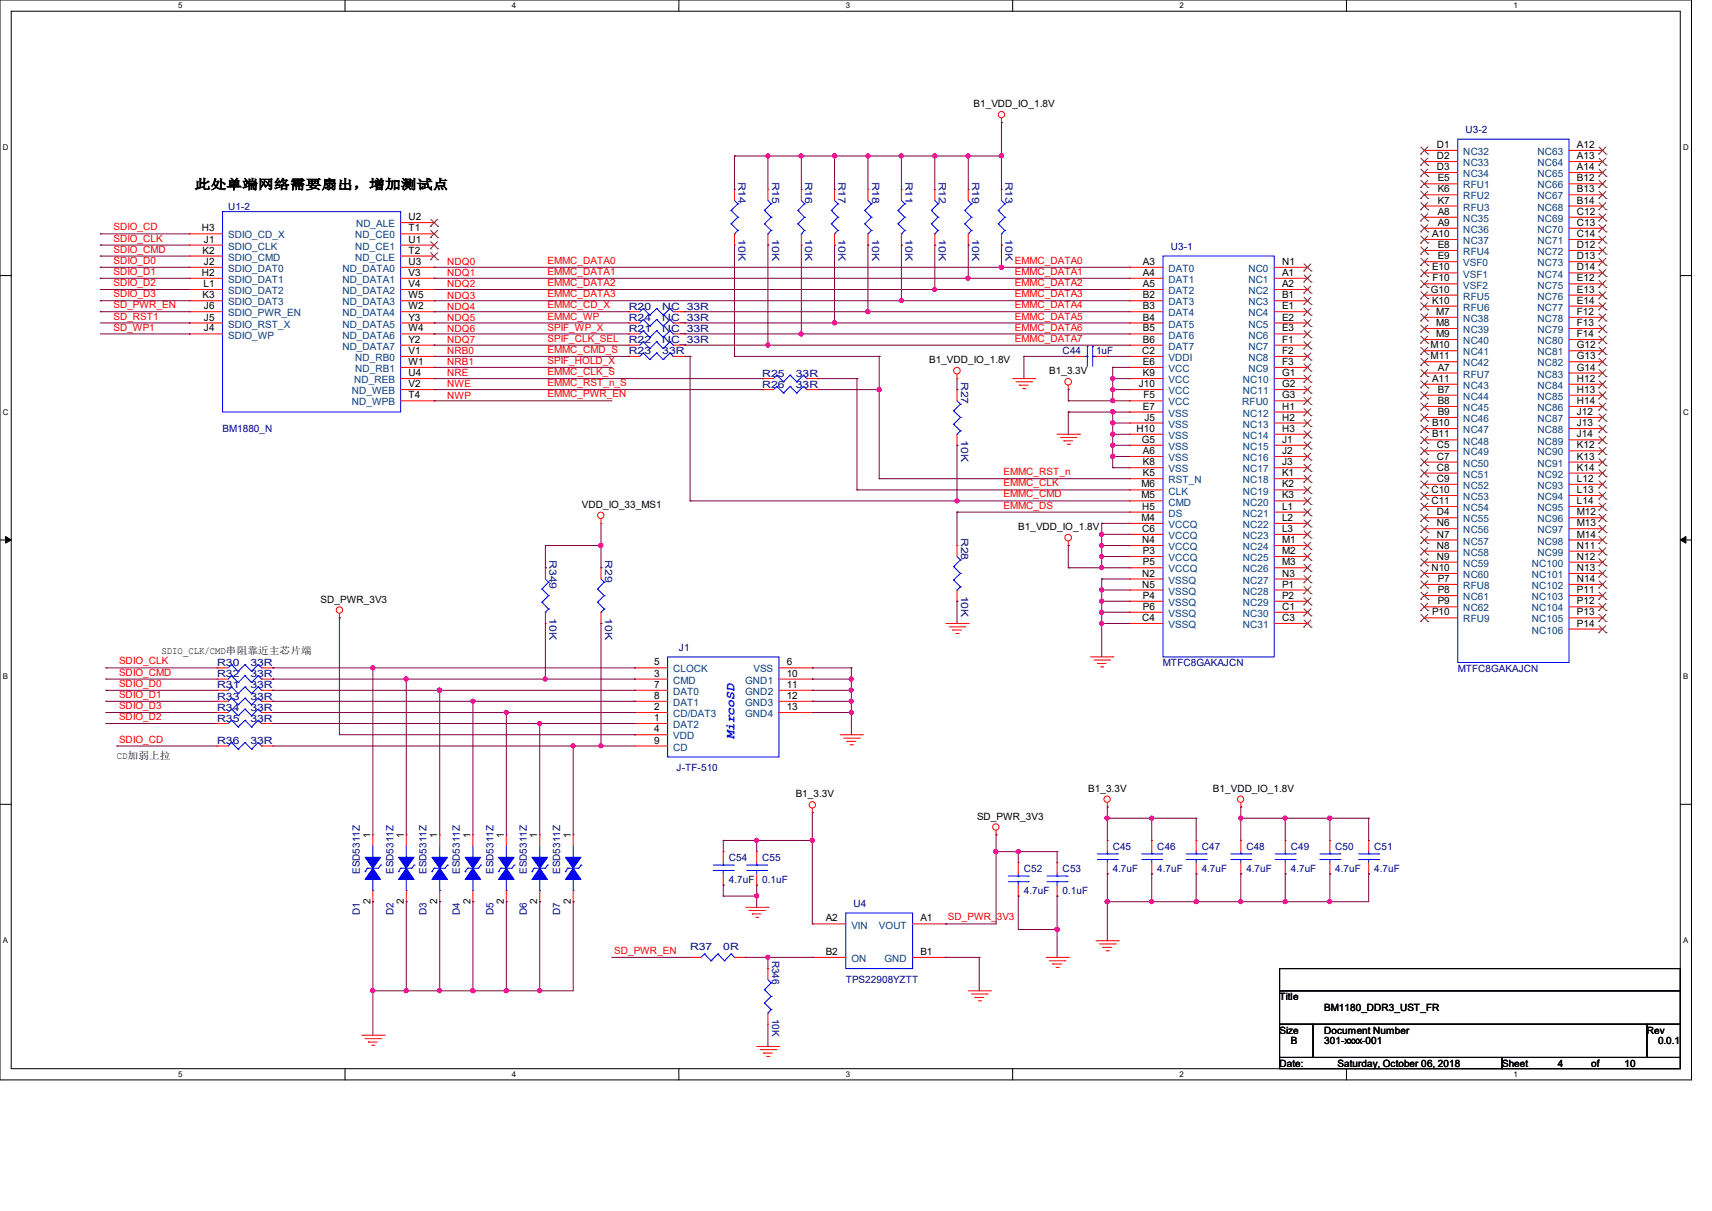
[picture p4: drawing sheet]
<svg xmlns="http://www.w3.org/2000/svg" width="297mm" height="210mm" viewBox="0 0 297 210" stroke-linecap="round" stroke-linejoin="round" font-family="sans-serif">
<defs><g id="words">
<text font-size="2.3" x="33.8" y="32.8">此处单端网络需要扇出，增加测试点</text>
<text font-size="2.3" fill="#00f" x="127.4" y="128.2" transform="rotate(-90 127.4 128.2)">MircoSD</text>
<g font-size="1.7">
<text x="168.9" y="18.6">B1_VDD_IO_1.8V</text>
<text x="249.3" y="25.7">D1</text>
<text x="249.3" y="27.6">D2</text>
<text x="249.3" y="29.5">D3</text>
<text x="273.6" y="25.7">A12</text>
<text x="273.6" y="27.6">A13</text>
<text x="273.6" y="29.5">A14</text>
<text x="249.4" y="31.5">E5</text>
<text x="249.4" y="33.4">K6</text>
<text x="249.4" y="35.3">K7</text>
<text x="273.6" y="31.5">B12</text>
<text x="273.6" y="33.4">B13</text>
<text x="273.6" y="35.3">B14</text>
<text x="35" y="40.1">H3</text>
<text x="70.9" y="38.2">U2</text>
<text x="70.9" y="40.1">T1</text>
<text x="248.4" y="41.1">A10</text>
<text x="249.4" y="37.3">A8</text>
<text x="249.4" y="39.2">A9</text>
<text x="273.6" y="37.3">C12</text>
<text x="273.6" y="39.2">C13</text>
<text x="273.6" y="41.1">C14</text>
<text x="35" y="47.8">H2</text>
<text x="35.1" y="44">K2</text>
<text x="35.4" y="42.1">J1</text>
<text x="35.4" y="45.9">J2</text>
<text x="70.9" y="42.1">U1</text>
<text x="70.9" y="44">T2</text>
<text x="70.9" y="45.9">U3</text>
<text x="70.9" y="47.8">V3</text>
<text x="198.3" y="45.9">A3</text>
<text x="198.3" y="47.8">A4</text>
<text x="222.4" y="45.9">N1</text>
<text x="222.4" y="47.8">A1</text>
<text x="248.4" y="46.9">E10</text>
<text x="249.4" y="43">E8</text>
<text x="249.4" y="45">E9</text>
<text x="273.6" y="43">D12</text>
<text x="273.6" y="45">D13</text>
<text x="273.6" y="46.9">D14</text>
<text x="35.1" y="51.7">K3</text>
<text x="35.3" y="49.8">L1</text>
<text x="35.4" y="53.6">J6</text>
<text x="70.9" y="49.8">V4</text>
<text x="70.9" y="51.7">W5</text>
<text x="70.9" y="53.6">W2</text>
<text x="198.3" y="49.8">A5</text>
<text x="198.3" y="51.7">B2</text>
<text x="198.3" y="53.6">B3</text>
<text x="222.4" y="49.8">A2</text>
<text x="222.4" y="51.7">B1</text>
<text x="222.4" y="53.6">E1</text>
<text x="248.2" y="50.8">G10</text>
<text x="248.4" y="52.7">K10</text>
<text x="248.5" y="48.8">F10</text>
<text x="273.6" y="48.8">E12</text>
<text x="273.6" y="50.8">E13</text>
<text x="273.6" y="52.7">E14</text>
<text x="35.4" y="55.6">J5</text>
<text x="35.4" y="57.5">J4</text>
<text x="70.9" y="55.6">Y3</text>
<text x="70.9" y="57.5">W4</text>
<text x="70.9" y="59.4">Y2</text>
<text x="198.3" y="55.6">B4</text>
<text x="198.3" y="57.5">B5</text>
<text x="198.3" y="59.4">B6</text>
<text x="222.4" y="55.6">E2</text>
<text x="222.4" y="57.5">E3</text>
<text x="222.4" y="59.4">F1</text>
<text x="249.2" y="54.6">M7</text>
<text x="249.2" y="56.6">M8</text>
<text x="249.2" y="58.5">M9</text>
<text x="273.6" y="54.6">F12</text>
<text x="273.6" y="56.6">F13</text>
<text x="273.6" y="58.5">F14</text>
<text x="70.9" y="61.4">V1</text>
<text x="70.9" y="63.3">W1</text>
<text x="70.9" y="65.2">U4</text>
<text x="161.2" y="63">B1_VDD_IO_1.8V</text>
<text x="182" y="64.9">B1_3.3V</text>
<text x="198.2" y="61.4">C2</text>
<text x="198.3" y="63.3">E6</text>
<text x="198.3" y="65.2">K9</text>
<text x="222.4" y="61.4">F2</text>
<text x="222.4" y="63.3">F3</text>
<text x="222.4" y="65.2">G1</text>
<text x="248.2" y="60.4">M10</text>
<text x="248.2" y="62.3">M11</text>
<text x="249.4" y="64.3">A7</text>
<text x="273.6" y="60.4">G12</text>
<text x="273.6" y="62.3">G13</text>
<text x="273.6" y="64.3">G14</text>
<text x="70.9" y="67.1">V2</text>
<text x="70.9" y="69.1">T4</text>
<text x="197.6" y="67.1">J10</text>
<text x="198.3" y="71">E7</text>
<text x="198.4" y="69.1">F5</text>
<text x="222.4" y="67.1">G2</text>
<text x="222.4" y="69.1">G3</text>
<text x="222.4" y="71">H1</text>
<text x="248.4" y="66.2">A11</text>
<text x="249.4" y="68.1">B7</text>
<text x="249.4" y="70.1">B8</text>
<text x="249.4" y="72">B9</text>
<text x="273.6" y="66.2">H12</text>
<text x="273.6" y="68.1">H13</text>
<text x="273.6" y="70.1">H14</text>
<text x="273.6" y="72">J12</text>
<text x="197.2" y="74.9">H10</text>
<text x="198.1" y="76.8">G5</text>
<text x="198.5" y="72.9">J5</text>
<text x="222.4" y="72.9">H2</text>
<text x="222.4" y="74.9">H3</text>
<text x="222.4" y="76.8">J1</text>
<text x="248.4" y="73.9">B10</text>
<text x="248.4" y="75.9">B11</text>
<text x="249.3" y="77.8">C5</text>
<text x="273.6" y="73.9">J13</text>
<text x="273.6" y="75.9">J14</text>
<text x="273.6" y="77.8">K12</text>
<text x="198.3" y="78.7">A6</text>
<text x="198.3" y="82.6">K5</text>
<text x="198.3" y="80.7">K8</text>
<text x="222.4" y="78.7">J2</text>
<text x="222.4" y="80.7">J3</text>
<text x="222.4" y="82.6">K1</text>
<text x="249.3" y="79.7">C7</text>
<text x="249.3" y="81.6">C8</text>
<text x="249.3" y="83.6">C9</text>
<text x="273.6" y="79.7">K13</text>
<text x="273.6" y="81.6">K14</text>
<text x="273.6" y="83.6">L12</text>
<text x="101" y="88.1">VDD_IO_33_MS1</text>
<text x="198" y="86.4">M5</text>
<text x="198" y="84.5">M6</text>
<text x="198.2" y="88.4">H5</text>
<text x="222.4" y="84.5">K2</text>
<text x="222.4" y="86.4">K3</text>
<text x="222.4" y="88.4">L1</text>
<text x="248.3" y="85.5">C10</text>
<text x="248.3" y="87.4">C11</text>
<text x="249.3" y="89.4">D4</text>
<text x="273.6" y="85.5">L13</text>
<text x="273.6" y="87.4">L14</text>
<text x="273.6" y="89.4">M12</text>
<text x="176.7" y="91.9">B1_VDD_IO_1.8V</text>
<text x="198" y="90.3">M4</text>
<text x="198.2" y="92.2">C6</text>
<text x="198.2" y="94.2">N4</text>
<text x="222.4" y="90.3">L2</text>
<text x="222.4" y="92.2">L3</text>
<text x="222.4" y="94.2">M1</text>
<text x="249.3" y="91.3">N6</text>
<text x="249.3" y="93.2">N7</text>
<text x="249.3" y="95.2">N8</text>
<text x="273.6" y="91.3">M13</text>
<text x="273.6" y="93.2">M14</text>
<text x="273.6" y="95.2">N11</text>
<text x="198.2" y="100">N2</text>
<text x="198.2" y="101.9">N5</text>
<text x="198.3" y="96.1">P3</text>
<text x="198.3" y="98">P5</text>
<text x="222.4" y="96.1">M2</text>
<text x="222.4" y="98">M3</text>
<text x="222.4" y="100">N3</text>
<text x="222.4" y="101.9">P1</text>
<text x="248.3" y="99">N10</text>
<text x="249.3" y="97.1">N9</text>
<text x="249.4" y="100.9">P7</text>
<text x="273.6" y="97.1">N12</text>
<text x="273.6" y="99">N13</text>
<text x="273.6" y="100.9">N14</text>
<text x="55.6" y="104.5">SD_PWR_3V3</text>
<text x="198.2" y="107.7">C4</text>
<text x="198.3" y="103.8">P4</text>
<text x="198.3" y="105.7">P6</text>
<text x="222.4" y="103.8">P2</text>
<text x="222.4" y="105.7">C1</text>
<text x="222.4" y="107.7">C3</text>
<text x="248.4" y="106.7">P10</text>
<text x="249.4" y="102.9">P8</text>
<text x="249.4" y="104.8">P9</text>
<text x="273.6" y="102.9">P11</text>
<text x="273.6" y="104.8">P12</text>
<text x="273.6" y="106.7">P13</text>
<text x="28" y="113.4">SDIO_CLK/CMD串阻靠近主芯片端</text>
<text x="273.6" y="108.7">P14</text>
<text x="113.5" y="115.4">5</text>
<text x="113.5" y="117.3">3</text>
<text x="113.5" y="119.3">7</text>
<text x="136.5" y="115.4">6</text>
<text x="136.5" y="117.3">10</text>
<text x="136.5" y="119.3">11</text>
<text x="113.5" y="121.2">8</text>
<text x="113.5" y="123.1">2</text>
<text x="113.5" y="125">1</text>
<text x="136.5" y="121.2">12</text>
<text x="136.5" y="123.1">13</text>
<text x="20.3" y="131.7">CD加弱上拉</text>
<text x="113.5" y="127">4</text>
<text x="113.5" y="128.9">9</text>
<text x="188.8" y="137.3">B1_3.3V</text>
<text x="210.4" y="137.3">B1_VDD_IO_1.8V</text>
<text x="138" y="138.3">B1_3.3V</text>
<text x="169.5" y="142.2">SD_PWR_3V3</text>
<text x="64.3" y="145.4" transform="rotate(-90 64.3 145.4)">1</text>
<text x="70.1" y="145.4" transform="rotate(-90 70.1 145.4)">1</text>
<text x="75.9" y="145.4" transform="rotate(-90 75.9 145.4)">1</text>
<text x="81.6" y="145.4" transform="rotate(-90 81.6 145.4)">1</text>
<text x="87.4" y="145.4" transform="rotate(-90 87.4 145.4)">1</text>
<text x="93.2" y="145.4" transform="rotate(-90 93.2 145.4)">1</text>
<text x="99" y="145.4" transform="rotate(-90 99 145.4)">1</text>
<text x="64.3" y="156.8" transform="rotate(-90 64.3 156.8)">2</text>
<text x="70.1" y="156.8" transform="rotate(-90 70.1 156.8)">2</text>
<text x="75.9" y="156.8" transform="rotate(-90 75.9 156.8)">2</text>
<text x="81.6" y="156.8" transform="rotate(-90 81.6 156.8)">2</text>
<text x="87.4" y="156.8" transform="rotate(-90 87.4 156.8)">2</text>
<text x="93.2" y="156.8" transform="rotate(-90 93.2 156.8)">2</text>
<text x="99" y="156.8" transform="rotate(-90 99 156.8)">2</text>
<text x="143.3" y="159.8">A2</text>
<text x="159.7" y="159.8">A1</text>
<text x="143.3" y="165.6">B2</text>
<text x="159.7" y="165.6">B1</text>
<text x="222" y="173.4">Title</text>
<text x="222" y="179.2">Size</text>
<text x="229.7" y="175.3">BM1180_DDR3_UST_FR</text>
<text x="229.7" y="179.2">Document Number</text>
<text x="285.7" y="179.2">Rev</text>
<text x="222" y="185">Date:</text>
<text x="223.9" y="181.1">B</text>
<text x="229.7" y="181.1">301-xxxx-001</text>
<text x="232.1" y="185">Saturday, October 06, 2018</text>
<text x="260.6" y="185">Sheet</text>
<text x="270.2" y="185">4</text>
<text x="276" y="185">of</text>
<text x="281.8" y="185">10</text>
<text x="287.7" y="181.1">0.0.1</text>
</g>
<g font-size="1.7" fill="#000080">
<text x="254.2" y="23.1">U3-2</text>
<text x="128.1" y="31.5" transform="rotate(90 128.1 31.5)">R14</text>
<text x="133.9" y="31.5" transform="rotate(90 133.9 31.5)">R15</text>
<text x="139.7" y="31.5" transform="rotate(90 139.7 31.5)">R16</text>
<text x="145.5" y="31.5" transform="rotate(90 145.5 31.5)">R17</text>
<text x="151.3" y="31.5" transform="rotate(90 151.3 31.5)">R18</text>
<text x="157.1" y="31.5" transform="rotate(90 157.1 31.5)">R11</text>
<text x="162.9" y="31.5" transform="rotate(90 162.9 31.5)">R12</text>
<text x="168.7" y="31.5" transform="rotate(90 168.7 31.5)">R19</text>
<text x="174.5" y="31.5" transform="rotate(90 174.5 31.5)">R13</text>
<text x="39.6" y="36.4">U1-2</text>
<text x="128.1" y="41.5" transform="rotate(90 128.1 41.5)">10K</text>
<text x="133.9" y="41.5" transform="rotate(90 133.9 41.5)">10K</text>
<text x="139.7" y="41.5" transform="rotate(90 139.7 41.5)">10K</text>
<text x="145.5" y="41.5" transform="rotate(90 145.5 41.5)">10K</text>
<text x="151.3" y="41.5" transform="rotate(90 151.3 41.5)">10K</text>
<text x="157.1" y="41.5" transform="rotate(90 157.1 41.5)">10K</text>
<text x="162.9" y="41.5" transform="rotate(90 162.9 41.5)">10K</text>
<text x="168.7" y="41.5" transform="rotate(90 168.7 41.5)">10K</text>
<text x="174.5" y="41.5" transform="rotate(90 174.5 41.5)">10K</text>
<text x="203.1" y="43.3">U3-1</text>
<text x="109.1" y="53.8">R20</text>
<text x="114.9" y="53.8">NC_33R</text>
<text x="109.1" y="55.7">R24</text>
<text x="109.1" y="59.5">R22</text>
<text x="109.1" y="57.6">R21</text>
<text x="114.9" y="55.7">NC_33R</text>
<text x="114.9" y="59.5">NC_33R</text>
<text x="114.9" y="57.6">NC_33R</text>
<text x="109.1" y="61.5">R23</text>
<text x="114.9" y="61.5">33R</text>
<text x="132.2" y="65.3">R25</text>
<text x="138.1" y="65.3">33R</text>
<text x="184.4" y="61.5">C44</text>
<text x="190.2" y="61.5">1uF</text>
<text x="132.2" y="67.3">R26</text>
<text x="138.1" y="67.3">33R</text>
<text x="166.7" y="66.2" transform="rotate(90 166.7 66.2)">R27</text>
<text x="38.6" y="75">BM1880_N</text>
<text x="166.7" y="76.3" transform="rotate(90 166.7 76.3)">10K</text>
<text x="166.7" y="93.3" transform="rotate(90 166.7 93.3)">R28</text>
<text x="95.3" y="97.1" transform="rotate(90 95.3 97.1)">R349</text>
<text x="105" y="97.1" transform="rotate(90 105 97.1)">R29</text>
<text x="95.3" y="107.1" transform="rotate(90 95.3 107.1)">10K</text>
<text x="105" y="107.1" transform="rotate(90 105 107.1)">10K</text>
<text x="166.7" y="103.3" transform="rotate(90 166.7 103.3)">10K</text>
<text x="117.8" y="112.8">J1</text>
<text x="37.7" y="115.5">R30</text>
<text x="37.7" y="117.4">R32</text>
<text x="37.7" y="119.4">R31</text>
<text x="43.4" y="115.5">33R</text>
<text x="43.4" y="117.4">33R</text>
<text x="43.4" y="119.4">33R</text>
<text x="201.8" y="115.5">MTFC8GAKAJCN</text>
<text x="252.9" y="116.5">MTFC8GAKAJCN</text>
<text x="37.7" y="121.3">R33</text>
<text x="37.7" y="123.2">R34</text>
<text x="37.7" y="125.2">R35</text>
<text x="43.4" y="121.3">33R</text>
<text x="43.4" y="123.2">33R</text>
<text x="43.4" y="125.2">33R</text>
<text x="37.7" y="129">R36</text>
<text x="43.4" y="129">33R</text>
<text x="117.4" y="133.6">J-TF-510</text>
<text x="126.4" y="149.3">C54</text>
<text x="132.2" y="149.3">C55</text>
<text x="193" y="147.4">C45</text>
<text x="200.8" y="147.4">C46</text>
<text x="208.5" y="147.4">C47</text>
<text x="216.2" y="147.4">C48</text>
<text x="223.9" y="147.4">C49</text>
<text x="231.6" y="147.4">C50</text>
<text x="238.4" y="147.4">C51</text>
<text x="62.4" y="151.6" transform="rotate(-90 62.4 151.6)">ESD5311Z</text>
<text x="68.2" y="151.6" transform="rotate(-90 68.2 151.6)">ESD5311Z</text>
<text x="74" y="151.6" transform="rotate(-90 74 151.6)">ESD5311Z</text>
<text x="79.8" y="151.6" transform="rotate(-90 79.8 151.6)">ESD5311Z</text>
<text x="85.6" y="151.6" transform="rotate(-90 85.6 151.6)">ESD5311Z</text>
<text x="91.4" y="151.6" transform="rotate(-90 91.4 151.6)">ESD5311Z</text>
<text x="97.2" y="151.6" transform="rotate(-90 97.2 151.6)">ESD5311Z</text>
<text x="126.4" y="153.2">4.7uF</text>
<text x="132.2" y="153.2">0.1uF</text>
<text x="177.6" y="151.2">C52</text>
<text x="177.6" y="155.1">4.7uF</text>
<text x="184.4" y="151.2">C53</text>
<text x="184.4" y="155.1">0.1uF</text>
<text x="193" y="151.2">4.7uF</text>
<text x="200.8" y="151.2">4.7uF</text>
<text x="208.5" y="151.2">4.7uF</text>
<text x="216.2" y="151.2">4.7uF</text>
<text x="223.9" y="151.2">4.7uF</text>
<text x="231.6" y="151.2">4.7uF</text>
<text x="238.4" y="151.2">4.7uF</text>
<text x="62.4" y="158.7" transform="rotate(-90 62.4 158.7)">D1</text>
<text x="68.2" y="158.7" transform="rotate(-90 68.2 158.7)">D2</text>
<text x="74" y="158.7" transform="rotate(-90 74 158.7)">D3</text>
<text x="79.8" y="158.7" transform="rotate(-90 79.8 158.7)">D4</text>
<text x="85.6" y="158.7" transform="rotate(-90 85.6 158.7)">D5</text>
<text x="91.4" y="158.7" transform="rotate(-90 91.4 158.7)">D6</text>
<text x="97.2" y="158.7" transform="rotate(-90 97.2 158.7)">D7</text>
<text x="148.1" y="157.2">U4</text>
<text x="119.7" y="164.8">R37</text>
<text x="125.5" y="164.8">0R</text>
<text x="133.9" y="166.6" transform="rotate(90 133.9 166.6)">R346</text>
<text x="146.7" y="170.5">TPS22908YZTT</text>
<text x="133.9" y="176.6" transform="rotate(90 133.9 176.6)">10K</text>
</g>
<g font-size="1.7" fill="#004080">
<text x="253.9" y="26.9">NC32</text>
<text x="253.9" y="28.8">NC33</text>
<text x="266.7" y="26.9">NC63</text>
<text x="266.7" y="28.8">NC64</text>
<text x="253.9" y="30.7">NC34</text>
<text x="253.9" y="32.7">RFU1</text>
<text x="253.9" y="34.6">RFU2</text>
<text x="266.7" y="30.7">NC65</text>
<text x="266.7" y="32.7">NC66</text>
<text x="266.7" y="34.6">NC67</text>
<text x="39.6" y="41.4">SDIO_CD_X</text>
<text x="61.6" y="41.4">ND_CE0</text>
<text x="61.8" y="39.4">ND_ALE</text>
<text x="253.9" y="36.5">RFU3</text>
<text x="253.9" y="38.5">NC35</text>
<text x="253.9" y="40.4">NC36</text>
<text x="266.7" y="36.5">NC68</text>
<text x="266.7" y="38.5">NC69</text>
<text x="266.7" y="40.4">NC70</text>
<text x="39.6" y="43.3">SDIO_CLK</text>
<text x="39.6" y="45.2">SDIO_CMD</text>
<text x="39.6" y="47.2">SDIO_DAT0</text>
<text x="59.4" y="47.2">ND_DATA0</text>
<text x="61.6" y="43.3">ND_CE1</text>
<text x="61.6" y="45.2">ND_CLE</text>
<text x="202.7" y="47.2">DAT0</text>
<text x="216.6" y="47.2">NC0</text>
<text x="253.9" y="42.3">NC37</text>
<text x="253.9" y="44.2">RFU4</text>
<text x="253.9" y="46.2">VSF0</text>
<text x="266.7" y="42.3">NC71</text>
<text x="266.7" y="44.2">NC72</text>
<text x="266.7" y="46.2">NC73</text>
<text x="39.6" y="51">SDIO_DAT2</text>
<text x="39.6" y="53">SDIO_DAT3</text>
<text x="39.6" y="49.1">SDIO_DAT1</text>
<text x="59.4" y="49.1">ND_DATA1</text>
<text x="59.4" y="51">ND_DATA2</text>
<text x="59.4" y="53">ND_DATA3</text>
<text x="202.7" y="49.1">DAT1</text>
<text x="202.7" y="51">DAT2</text>
<text x="202.7" y="53">DAT3</text>
<text x="216.6" y="49.1">NC1</text>
<text x="216.6" y="51">NC2</text>
<text x="216.6" y="53">NC3</text>
<text x="253.9" y="48.1">VSF1</text>
<text x="253.9" y="50">VSF2</text>
<text x="253.9" y="52">RFU5</text>
<text x="253.9" y="53.9">RFU6</text>
<text x="266.7" y="48.1">NC74</text>
<text x="266.7" y="50">NC75</text>
<text x="266.7" y="52">NC76</text>
<text x="266.7" y="53.9">NC77</text>
<text x="39.6" y="54.9">SDIO_PWR_EN</text>
<text x="39.6" y="56.8">SDIO_RST_X</text>
<text x="39.6" y="58.7">SDIO_WP</text>
<text x="59.4" y="56.8">ND_DATA5</text>
<text x="59.4" y="58.7">ND_DATA6</text>
<text x="59.4" y="54.9">ND_DATA4</text>
<text x="202.7" y="54.9">DAT4</text>
<text x="202.7" y="56.8">DAT5</text>
<text x="202.7" y="58.7">DAT6</text>
<text x="216.6" y="54.9">NC4</text>
<text x="216.6" y="56.8">NC5</text>
<text x="216.6" y="58.7">NC6</text>
<text x="253.9" y="55.8">NC38</text>
<text x="253.9" y="57.8">NC39</text>
<text x="253.9" y="59.7">NC40</text>
<text x="266.7" y="55.8">NC78</text>
<text x="266.7" y="57.8">NC79</text>
<text x="266.7" y="59.7">NC80</text>
<text x="59.4" y="60.7">ND_DATA7</text>
<text x="61.6" y="62.6">ND_RB0</text>
<text x="61.6" y="64.5">ND_RB1</text>
<text x="202.7" y="60.7">DAT7</text>
<text x="202.7" y="62.6">VDDI</text>
<text x="202.7" y="64.5">VCC</text>
<text x="216.6" y="60.7">NC7</text>
<text x="216.6" y="62.6">NC8</text>
<text x="216.6" y="64.5">NC9</text>
<text x="253.9" y="61.6">NC41</text>
<text x="253.9" y="63.5">NC42</text>
<text x="253.9" y="65.5">RFU7</text>
<text x="266.7" y="61.6">NC81</text>
<text x="266.7" y="63.5">NC82</text>
<text x="266.7" y="65.5">NC83</text>
<text x="61" y="68.4">ND_WEB</text>
<text x="61" y="70.3">ND_WPB</text>
<text x="61.5" y="66.5">ND_REB</text>
<text x="202.7" y="70.3">VCC</text>
<text x="202.7" y="68.4">VCC</text>
<text x="202.7" y="66.5">VCC</text>
<text x="215.5" y="70.3">RFU0</text>
<text x="215.6" y="66.5">NC10</text>
<text x="215.6" y="68.4">NC11</text>
<text x="253.9" y="67.4">NC43</text>
<text x="253.9" y="69.3">NC44</text>
<text x="253.9" y="71.3">NC45</text>
<text x="266.7" y="67.4">NC84</text>
<text x="266.7" y="69.3">NC85</text>
<text x="266.7" y="71.3">NC86</text>
<text x="202.7" y="72.3">VSS</text>
<text x="202.7" y="76.1">VSS</text>
<text x="202.7" y="74.2">VSS</text>
<text x="215.6" y="72.3">NC12</text>
<text x="215.6" y="74.2">NC13</text>
<text x="215.6" y="76.1">NC14</text>
<text x="253.9" y="73.2">NC46</text>
<text x="253.9" y="75.1">NC47</text>
<text x="253.9" y="77.1">NC48</text>
<text x="266.7" y="73.2">NC87</text>
<text x="266.7" y="75.1">NC88</text>
<text x="266.7" y="77.1">NC89</text>
<text x="202.7" y="80">VSS</text>
<text x="202.7" y="78">VSS</text>
<text x="202.7" y="83.8">RST_N</text>
<text x="202.7" y="81.9">VSS</text>
<text x="215.6" y="78">NC15</text>
<text x="215.6" y="80">NC16</text>
<text x="215.6" y="81.9">NC17</text>
<text x="215.6" y="83.8">NC18</text>
<text x="253.9" y="79">NC49</text>
<text x="253.9" y="80.9">NC50</text>
<text x="253.9" y="82.8">NC51</text>
<text x="266.7" y="79">NC90</text>
<text x="266.7" y="80.9">NC91</text>
<text x="266.7" y="82.8">NC92</text>
<text x="202.7" y="89.6">DS</text>
<text x="202.7" y="87.7">CMD</text>
<text x="202.7" y="85.8">CLK</text>
<text x="215.6" y="85.8">NC19</text>
<text x="215.6" y="87.7">NC20</text>
<text x="215.6" y="89.6">NC21</text>
<text x="253.9" y="84.8">NC52</text>
<text x="253.9" y="86.7">NC53</text>
<text x="253.9" y="88.6">NC54</text>
<text x="266.7" y="84.8">NC93</text>
<text x="266.7" y="86.7">NC94</text>
<text x="266.7" y="88.6">NC95</text>
<text x="202.7" y="93.5">VCCQ</text>
<text x="202.7" y="91.6">VCCQ</text>
<text x="202.7" y="95.4">VCCQ</text>
<text x="215.6" y="91.6">NC22</text>
<text x="215.6" y="93.5">NC23</text>
<text x="215.6" y="95.4">NC24</text>
<text x="253.9" y="90.6">NC55</text>
<text x="253.9" y="92.5">NC56</text>
<text x="253.9" y="94.4">NC57</text>
<text x="266.7" y="90.6">NC96</text>
<text x="266.7" y="92.5">NC97</text>
<text x="266.7" y="94.4">NC98</text>
<text x="202.7" y="101.2">VSSQ</text>
<text x="202.7" y="97.3">VCCQ</text>
<text x="202.7" y="99.3">VCCQ</text>
<text x="215.6" y="97.3">NC25</text>
<text x="215.6" y="99.3">NC26</text>
<text x="215.6" y="101.2">NC27</text>
<text x="253.9" y="96.4">NC58</text>
<text x="253.9" y="98.3">NC59</text>
<text x="253.9" y="100.2">NC60</text>
<text x="265.8" y="98.3">NC100</text>
<text x="265.8" y="100.2">NC101</text>
<text x="266.7" y="96.4">NC99</text>
<text x="202.7" y="103.1">VSSQ</text>
<text x="202.7" y="105.1">VSSQ</text>
<text x="202.7" y="107">VSSQ</text>
<text x="215.6" y="103.1">NC28</text>
<text x="215.6" y="105.1">NC29</text>
<text x="215.6" y="107">NC30</text>
<text x="253.9" y="102.1">RFU8</text>
<text x="253.9" y="104.1">NC61</text>
<text x="253.9" y="106">NC62</text>
<text x="253.9" y="107.9">RFU9</text>
<text x="265.8" y="102.1">NC102</text>
<text x="265.8" y="104.1">NC103</text>
<text x="265.8" y="106">NC104</text>
<text x="265.8" y="107.9">NC105</text>
<text x="202.7" y="108.9">VSSQ</text>
<text x="215.6" y="108.9">NC31</text>
<text x="265.8" y="109.9">NC106</text>
<text x="116.8" y="116.6">CLOCK</text>
<text x="116.8" y="118.6">CMD</text>
<text x="129.3" y="118.6">GND1</text>
<text x="130.7" y="116.6">VSS</text>
<text x="116.8" y="120.5">DAT0</text>
<text x="116.8" y="122.4">DAT1</text>
<text x="116.8" y="124.4">CD/DAT3</text>
<text x="129.3" y="120.5">GND2</text>
<text x="129.3" y="122.4">GND3</text>
<text x="129.3" y="124.4">GND4</text>
<text x="116.8" y="126.3">DAT2</text>
<text x="116.8" y="128.2">VDD</text>
<text x="116.8" y="130.2">CD</text>
<text x="147.7" y="161">VIN</text>
<text x="152.5" y="161">VOUT</text>
<text x="147.7" y="166.8">ON</text>
<text x="153.5" y="166.8">GND</text>
</g>
<g font-size="1.7" fill="#f00">
<text x="19.7" y="41.9">SDIO_CLK</text>
<text x="19.7" y="40">SDIO_CD</text>
<text x="19.7" y="43.8">SDIO_CMD</text>
<text x="19.7" y="45.8">SDIO_D0</text>
<text x="19.7" y="47.7">SDIO_D1</text>
<text x="77.6" y="46">NDQ0</text>
<text x="77.6" y="47.9">NDQ1</text>
<text x="95" y="45.8">EMMC_DATA0</text>
<text x="95" y="47.7">EMMC_DATA1</text>
<text x="176.1" y="45.8">EMMC_DATA0</text>
<text x="176.1" y="47.7">EMMC_DATA1</text>
<text x="19.7" y="53.5">SD_PWR_EN</text>
<text x="19.7" y="49.6">SDIO_D2</text>
<text x="19.7" y="51.6">SDIO_D3</text>
<text x="77.6" y="49.8">NDQ2</text>
<text x="77.6" y="51.8">NDQ3</text>
<text x="77.6" y="53.7">NDQ4</text>
<text x="95" y="49.6">EMMC_DATA2</text>
<text x="95" y="51.6">EMMC_DATA3</text>
<text x="95" y="53.5">EMMC_CD_X</text>
<text x="176.1" y="53.5">EMMC_DATA4</text>
<text x="176.1" y="51.6">EMMC_DATA3</text>
<text x="176.1" y="49.6">EMMC_DATA2</text>
<text x="19.7" y="55.4">SD_RST1</text>
<text x="19.7" y="57.3">SD_WP1</text>
<text x="77.6" y="55.6">NDQ5</text>
<text x="77.6" y="57.5">NDQ6</text>
<text x="77.6" y="59.5">NDQ7</text>
<text x="95" y="55.4">EMMC_WP</text>
<text x="95" y="57.3">SPIF_WP_X</text>
<text x="95" y="59.3">SPIF_CLK_SEL</text>
<text x="176.1" y="59.3">EMMC_DATA7</text>
<text x="176.1" y="57.3">EMMC_DATA6</text>
<text x="176.1" y="55.4">EMMC_DATA5</text>
<text x="77.6" y="61.4">NRB0</text>
<text x="77.6" y="63.3">NRB1</text>
<text x="77.6" y="65.3">NRE</text>
<text x="95" y="61.2">EMMC_CMD_S</text>
<text x="95" y="63.1">SPIF_HOLD_X</text>
<text x="95" y="65.1">EMMC_CLK_S</text>
<text x="77.6" y="67.2">NWE</text>
<text x="77.6" y="69.1">NWP</text>
<text x="95" y="67">EMMC_RST_n_S</text>
<text x="95" y="68.9">EMMC_PWR_EN</text>
<text x="174.1" y="82.4">EMMC_RST_n</text>
<text x="174.1" y="88.2">EMMC_DS</text>
<text x="174.1" y="84.4">EMMC_CLK</text>
<text x="174.1" y="86.3">EMMC_CMD</text>
<text x="20.7" y="115.2">SDIO_CLK</text>
<text x="20.7" y="117.2">SDIO_CMD</text>
<text x="20.7" y="119.1">SDIO_D0</text>
<text x="20.7" y="121">SDIO_D1</text>
<text x="20.7" y="123">SDIO_D3</text>
<text x="20.7" y="124.9">SDIO_D2</text>
<text x="20.7" y="128.8">SDIO_CD</text>
<text x="164.5" y="159.6">SD_PWR_3V3</text>
<text x="106.5" y="165.4">SD_PWR_EN</text>
</g>
<g font-size="1.4">
<text x="30.9" y="1.4">5</text>
<text x="88.8" y="1.4">4</text>
<text x="146.7" y="1.4">3</text>
<text x="204.6" y="1.4">2</text>
<text x="262.6" y="1.4">1</text>
<text x=".5" y="26.1">D</text>
<text x="292" y="26.1">D</text>
<text x=".5" y="71.9">C</text>
<text x="292" y="71.9">C</text>
<text x=".5" y="117.8">B</text>
<text x="292" y="117.8">B</text>
<text x=".5" y="163.6">A</text>
<text x="292" y="163.6">A</text>
<text x="30.9" y="186.8">5</text>
<text x="88.8" y="186.8">4</text>
<text x="146.7" y="186.8">3</text>
<text x="204.6" y="186.8">2</text>
<text x="262.6" y="186.8">1</text>
</g>
</g></defs>
<path d="M0 0h293.5v187.3h-293.5zM1.9 1.9h289.6v183.4h-289.6z" fill="none" stroke="#000" stroke-width=".17"/>
<g fill="#fff">
<path d="M30.9 .2h.8v1.5h-.8z"/>
<path d="M30.9 185.5h.8v1.6h-.8z"/>
</g>
<path d="M59.9 0v1.9M59.9 185.3v2" fill="none" stroke="#000" stroke-width=".17"/>
<g fill="#fff">
<path d="M88.8 .2h.8v1.5h-.8z"/>
<path d="M88.8 185.5h.8v1.6h-.8z"/>
</g>
<path d="M117.8 0v1.9M117.8 185.3v2" fill="none" stroke="#000" stroke-width=".17"/>
<g fill="#fff">
<path d="M146.7 .2h.8v1.5h-.8z"/>
<path d="M146.7 185.5h.8v1.6h-.8z"/>
</g>
<path d="M175.7 0v1.9M175.7 185.3v2" fill="none" stroke="#000" stroke-width=".17"/>
<g fill="#fff">
<path d="M204.6 .2h.8v1.5h-.8z"/>
<path d="M204.6 185.5h.8v1.6h-.8z"/>
</g>
<path d="M233.6 0v1.9M233.6 185.3v2" fill="none" stroke="#000" stroke-width=".17"/>
<g fill="#fff">
<path d="M262.6 .2h.7v1.5h-.7z"/>
<path d="M262.6 185.5h.7v1.6h-.7z"/>
<path d="M.5 24.8h1v1.6h-1z"/>
<path d="M292 24.8h1v1.6h-1z"/>
<path d="M.5 70.7h1v1.5h-1z"/>
<path d="M292 70.7h1v1.5h-1z"/>
</g>
<path d="M0 47.8h1.9M291.5 47.8h2" fill="none" stroke="#000" stroke-width=".17"/>
<g fill="#fff">
<path d="M.5 116.5h.9v1.6h-.9z"/>
<path d="M292 116.5h.9v1.6h-.9z"/>
</g>
<path d="M0 93.6h1.9M291.5 93.6h2" fill="none" stroke="#000" stroke-width=".17"/>
<path d="M1 93l.9 .6-.9 .6zM291.5 93.6l1-.6v1.2z" fill="#000" stroke="#000" stroke-width=".17"/>
<g fill="#fff">
<path d="M.5 162.4h.9v1.5h-.9z"/>
<path d="M292 162.4h.9v1.5h-.9z"/>
</g>
<path d="M0 139.5h1.9M291.5 139.5h2M222 168h69.5v3.8h-69.5zM222 171.8h69.5v5.8h-69.5zM222 177.6h5.8v5.8h-5.8zM227.8 177.6h57.9v5.8h-57.9zM285.7 177.6h5.8v5.8h-5.8zM222 183.4h38.6v1.9h-38.6zM260.6 183.4h30.9v1.9h-30.9z" fill="none" stroke="#000" stroke-width=".17"/>
<g fill="none" stroke="#f00" stroke-width=".17">
<path d="M69.5 38.6h5.8M75.3 38.6h.1M127.4 32.9h.1M127.4 32.9v1.9M133.2 32.9h.1M133.2 32.9v1.9M139 32.9h.1M139 32.9v1.9M144.8 32.9h.1M144.8 32.9v1.9M150.6 32.9h.1M150.6 32.9v1.9"/>
<path d="M156.4 32.9h.1M156.4 32.9v1.9M162.2 32.9h.1M162.2 32.9v1.9M168 32.9h.1M168 32.9v1.9M173.7 21.3h.1M173.7 32.9h.1M173.7 20.5v.8M173.7 32.9v1.9M247.1 26.1h.1M247.1 28h.1"/>
<path d="M247.1 29.9h.1M247.1 31.9h.1M247.1 33.8h.1M247.1 35.7h.1M247.1 37.7h.1M247.1 39.6h.1M247.1 26.1h5.8M247.1 28h5.8M247.1 29.9h5.8M247.1 31.9h5.8M247.1 33.8h5.8M247.1 35.7h5.8"/>
<path d="M247.1 37.7h5.8M247.1 39.6h5.8M272.2 26.1h5.8M272.2 28h5.8M272.2 29.9h5.8M272.2 31.9h5.8M272.2 33.8h5.8M272.2 35.7h5.8M272.2 37.7h5.8M272.2 39.6h5.8M278 26.1h.1M278 28h.1"/>
<path d="M278 29.9h.1M278 31.9h.1M278 33.8h.1M278 35.7h.1M278 37.7h.1M278 39.6h.1M32.9 50.2h.1M32.9 40.6h.1M32.9 42.5h.1M32.9 52.2h.1M32.9 54.1h.1M32.9 56h.1"/>
<path d="M32.9 57.9h.1M32.9 44.4h.1M32.9 46.4h.1M32.9 48.3h.1M32.9 50.2h5.7M32.9 40.6h5.7M32.9 42.5h5.7M32.9 52.2h5.7M32.9 54.1h5.7M32.9 56h5.7M32.9 57.9h5.7M32.9 44.4h5.7"/>
<path d="M32.9 46.4h5.7M32.9 48.3h5.7M69.5 50.2h5.8M69.5 40.6h5.8M69.5 42.5h5.8M69.5 52.2h5.8M69.5 54.1h5.8M69.5 56h5.8M69.5 57.9h5.8M69.5 44.4h5.8M69.5 46.4h5.8M69.5 48.3h5.8"/>
<path d="M69.5 59.9h5.8M75.3 40.6h.1M75.3 42.5h.1M75.3 44.4h.1M75.3 56h.1M75.3 57.9h.1M75.3 59.9h.1M75.3 46.4h.1M75.3 48.3h.1M75.3 50.2h.1M75.3 52.2h.1M75.3 54.1h.1"/>
<path d="M109.1 56h.1M109.1 54.1h.1M109.1 59.9h.1M109.1 57.9h.1M109.1 54.1h1.9M109.1 56h1.9M109.1 57.9h1.9M109.1 59.9h1.9M116.8 54.1h1.9M116.8 56h1.9M116.8 57.9h1.9M116.8 59.9h1.9"/>
<path d="M118.7 56h.1M118.7 54.1h.1M118.7 59.9h.1M118.7 57.9h.1M127.4 42.5h.1M127.4 40.6v1.9M133.2 42.5h.1M133.2 40.6v1.9M139 42.5h.1M139 40.6v1.9M144.8 42.5h.1M144.8 40.6v1.9"/>
<path d="M150.6 42.5h.1M150.6 40.6v1.9M156.4 42.5h.1M156.4 40.6v1.9M162.2 42.5h.1M162.2 40.6v1.9M168 42.5h.1M168 40.6v1.9M173.7 42.5h.1M173.7 40.6v1.9M196 46.4h.1M196 48.3h.1"/>
<path d="M196 50.2h.1M196 52.2h.1M196 54.1h.1M196 56h.1M196 57.9h.1M196 59.9h.1M196 50.2h5.8M196 52.2h5.8M196 54.1h5.8M196 56h5.8M196 57.9h5.8M196 46.4h5.8"/>
<path d="M196 48.3h5.8M196 59.9h5.8M221.1 50.2h5.7M221.1 52.2h5.7M221.1 54.1h5.7M221.1 56h5.7M221.1 57.9h5.7M221.1 46.4h5.7M221.1 48.3h5.7M221.1 59.9h5.7M226.8 46.4h.1M226.8 48.3h.1"/>
<path d="M226.8 50.2h.1M226.8 52.2h.1M226.8 54.1h.1M226.8 56h.1M226.8 57.9h.1M226.8 59.9h.1M247.1 41.5h.1M247.1 43.4h.1M247.1 45.4h.1M247.1 47.3h.1M247.1 49.2h.1M247.1 51.2h.1"/>
<path d="M247.1 53.1h.1M247.1 55h.1M247.1 57h.1M247.1 58.9h.1M247.1 41.5h5.8M247.1 43.4h5.8M247.1 45.4h5.8M247.1 47.3h5.8M247.1 49.2h5.8M247.1 51.2h5.8M247.1 53.1h5.8M247.1 55h5.8"/>
<path d="M247.1 57h5.8M247.1 58.9h5.8M272.2 41.5h5.8M272.2 43.4h5.8M272.2 45.4h5.8M272.2 47.3h5.8M272.2 49.2h5.8M272.2 51.2h5.8M272.2 53.1h5.8M272.2 55h5.8M272.2 57h5.8M272.2 58.9h5.8"/>
<path d="M278 41.5h.1M278 43.4h.1M278 45.4h.1M278 47.3h.1M278 49.2h.1M278 51.2h.1M278 53.1h.1M278 55h.1M278 57h.1M278 58.9h.1M69.5 65.7h5.8M69.5 61.8h5.8"/>
<path d="M69.5 63.7h5.8M69.5 67.6h5.8M69.5 69.5h5.8M75.3 61.8h.1M75.3 63.7h.1M75.3 65.7h.1M75.3 67.6h.1M75.3 69.5h.1M109.1 61.8h.1M109.1 61.8h1.9M116.8 61.8h1.9M118.7 61.8h.1"/>
<path d="M132.2 65.7h.1M132.2 67.6h.1M132.2 65.7h2M132.2 67.6h2M140 65.7h1.9M140 67.6h1.9M141.9 65.7h.1M141.9 67.6h.1M166 65.7h.1M166 67.6h.1M166 77.2h.1M166 64.9v.8"/>
<path d="M166 67.6v1.9M166 75.3v1.9M175.7 65.7h3.8M176.3 66.2h2.7M176.8 66.8h.1M176.8 66.8h1.6M177.4 67.4h.4M177.8 67.4h.1M179 66.2h.1M179.5 65.7h.1M183.4 75.3h3.9M184 75.9h2.7"/>
<path d="M184.6 76.5h.1M184.6 76.5h1.5M185.1 77h.4M185.3 67.6h.1M185.3 66.8v.8M185.5 77h.1M186.3 61.8h.1M186.3 61.8h1.9M186.7 75.9h.1M187.3 75.3h.1M190.2 61.8h1.9M192.1 61.8h.1"/>
<path d="M196 79.2h.1M196 61.8h.1M196 63.7h.1M196 71.5h.1M196 69.5h.1M196 77.2h.1M196 75.3h.1M196 73.4h.1M196 67.6h.1M196 65.7h.1M196 75.3h5.8M196 65.7h5.8"/>
<path d="M196 61.8h5.8M196 63.7h5.8M196 67.6h5.8M196 69.5h5.8M196 79.2h5.8M196 71.5h5.8M196 77.2h5.8M196 73.4h5.8M221.1 75.3h5.7M221.1 65.7h5.7M221.1 61.8h5.7M221.1 63.7h5.7"/>
<path d="M221.1 67.6h5.7M221.1 69.5h5.7M221.1 79.2h5.7M221.1 71.5h5.7M221.1 77.2h5.7M221.1 73.4h5.7M226.8 61.8h.1M226.8 63.7h.1M226.8 65.7h.1M226.8 67.6h.1M226.8 69.5h.1M226.8 71.5h.1"/>
<path d="M226.8 73.4h.1M226.8 75.3h.1M226.8 77.2h.1M226.8 79.2h.1M247.1 60.8h.1M247.1 62.7h.1M247.1 64.7h.1M247.1 66.6h.1M247.1 68.5h.1M247.1 70.5h.1M247.1 72.4h.1M247.1 74.3h.1"/>
<path d="M247.1 76.3h.1M247.1 78.2h.1M247.1 60.8h5.8M247.1 62.7h5.8M247.1 64.7h5.8M247.1 66.6h5.8M247.1 68.5h5.8M247.1 70.5h5.8M247.1 72.4h5.8M247.1 74.3h5.8M247.1 76.3h5.8M247.1 78.2h5.8"/>
<path d="M272.2 60.8h5.8M272.2 62.7h5.8M272.2 64.7h5.8M272.2 66.6h5.8M272.2 68.5h5.8M272.2 70.5h5.8M272.2 72.4h5.8M272.2 74.3h5.8M272.2 76.3h5.8M272.2 78.2h5.8M278 60.8h.1M278 62.7h.1"/>
<path d="M278 64.7h.1M278 66.6h.1M278 68.5h.1M278 70.5h.1M278 72.4h.1M278 74.3h.1M278 76.3h.1M278 78.2h.1M94.6 98.5h.1M94.6 98.5v1.9M104.3 90.8h.1M104.3 98.5h.1"/>
<path d="M104.3 90v.8M104.3 98.5v1.9M166 94.6h.1M166 94.6v1.9M185.3 94.6h.1M185.3 93.9v.7M196 92.7h.1M196 88.8h.1M196 83h.1M196 81.1h.1M196 90.8h.1M196 86.9h.1"/>
<path d="M196 85h.1M196 94.6h.1M196 96.5h.1M196 98.5h.1M196 92.7h5.8M196 88.8h5.8M196 83h5.8M196 81.1h5.8M196 90.8h5.8M196 86.9h5.8M196 85h5.8M196 94.6h5.8"/>
<path d="M196 96.5h5.8M196 98.5h5.8M221.1 92.7h5.7M221.1 88.8h5.7M221.1 83h5.7M221.1 81.1h5.7M221.1 90.8h5.7M221.1 86.9h5.7M221.1 85h5.7M221.1 94.6h5.7M221.1 96.5h5.7M221.1 98.5h5.7"/>
<path d="M226.8 81.1h.1M226.8 83h.1M226.8 85h.1M226.8 86.9h.1M226.8 88.8h.1M226.8 90.8h.1M226.8 92.7h.1M226.8 94.6h.1M226.8 96.5h.1M226.8 98.5h.1M247.1 80.1h.1M247.1 82h.1"/>
<path d="M247.1 84h.1M247.1 85.9h.1M247.1 87.8h.1M247.1 89.8h.1M247.1 91.7h.1M247.1 93.6h.1M247.1 95.6h.1M247.1 97.5h.1M247.1 99.4h.1M247.1 80.1h5.8M247.1 82h5.8M247.1 84h5.8"/>
<path d="M247.1 85.9h5.8M247.1 87.8h5.8M247.1 89.8h5.8M247.1 91.7h5.8M247.1 93.6h5.8M247.1 95.6h5.8M247.1 97.5h5.8M247.1 99.4h5.8M272.2 80.1h5.8M272.2 82h5.8M272.2 84h5.8M272.2 85.9h5.8"/>
<path d="M272.2 87.8h5.8M272.2 89.8h5.8M272.2 91.7h5.8M272.2 93.6h5.8M272.2 95.6h5.8M272.2 97.5h5.8M272.2 99.4h5.8M278 80.1h.1M278 82h.1M278 84h.1M278 85.9h.1M278 87.8h.1"/>
<path d="M278 89.8h.1M278 91.7h.1M278 93.6h.1M278 95.6h.1M278 97.5h.1M278 99.4h.1M37.7 115.8h.1M37.7 117.8h.1M37.7 119.7h.1M37.7 115.8h1.9M37.7 117.8h1.9M37.7 119.7h1.9"/>
<path d="M45.4 115.8h1.9M45.4 117.8h1.9M45.4 119.7h1.9M47.3 115.8h.1M47.3 117.8h.1M47.3 119.7h.1M58.9 107.1h.1M58.9 106.4v.7M94.6 108.1h.1M94.6 106.2v1.9M104.3 108.1h.1M104.3 106.2v1.9"/>
<path d="M110.1 115.8h.1M110.1 117.8h.1M110.1 119.7h.1M110.1 115.8h5.7M110.1 117.8h5.7M110.1 119.7h5.7M135.1 115.8h5.8M135.1 117.8h5.8M135.1 119.7h5.8M140.9 115.8h.1M140.9 117.8h.1M140.9 119.7h.1"/>
<path d="M164.1 108.1h3.9M164.7 108.7h2.7M165.3 109.3h.1M165.3 109.3h1.5M165.8 109.9h.4M166 104.3h.1M166 102.3v2M166.2 109.9h.1M167.4 108.7h.1M168 108.1h.1M189.2 113.9h3.8M189.8 114.5h2.7"/>
<path d="M190.4 115.1h.1M190.4 115.1h1.5M190.9 115.7h.4M191.3 115.7h.1M192.5 114.5h.1M193 113.9h.1M196 108.1h.1M196 100.4h.1M196 102.3h.1M196 104.3h.1M196 106.2h.1M196 108.1h5.8"/>
<path d="M196 100.4h5.8M196 102.3h5.8M196 104.3h5.8M196 106.2h5.8M221.1 108.1h5.7M221.1 100.4h5.7M221.1 102.3h5.7M221.1 104.3h5.7M221.1 106.2h5.7M226.8 100.4h.1M226.8 102.3h.1M226.8 104.3h.1"/>
<path d="M226.8 106.2h.1M226.8 108.1h.1M247.1 101.3h.1M247.1 103.3h.1M247.1 105.2h.1M247.1 107.1h.1M247.1 101.3h5.8M247.1 103.3h5.8M247.1 105.2h5.8M247.1 107.1h5.8M272.2 101.3h5.8M272.2 103.3h5.8"/>
<path d="M272.2 105.2h5.8M272.2 107.1h5.8M272.2 109.1h5.8M278 101.3h.1M278 103.3h.1M278 105.2h.1M278 107.1h.1M278 109.1h.1M37.7 121.6h.1M37.7 123.6h.1M37.7 125.5h.1M37.7 129.4h.1"/>
<path d="M37.7 121.6h1.9M37.7 123.6h1.9M37.7 125.5h1.9M37.7 129.4h1.9M45.4 121.6h1.9M45.4 123.6h1.9M45.4 125.5h1.9M45.4 129.4h1.9M47.3 121.6h.1M47.3 123.6h.1M47.3 125.5h.1M47.3 129.4h.1"/>
<path d="M110.1 121.6h.1M110.1 123.6h.1M110.1 125.5h.1M110.1 127.4h.1M110.1 129.4h.1M110.1 127.4h5.7M110.1 121.6h5.7M110.1 123.6h5.7M110.1 125.5h5.7M110.1 129.4h5.7M135.1 121.6h5.8M135.1 123.6h5.8"/>
<path d="M140.9 121.6h.1M140.9 123.6h.1M145.8 127.4h3.8M146.3 128h2.8M146.9 128.6h.1M146.9 128.6h1.6M147.5 129.2h.4M147.9 129.2h.1M149.1 128h.1M149.6 127.4h.1M192.1 140h.1M192.1 139.2v.8"/>
<path d="M215.3 140h.1M215.3 139.2v.8M64.7 144.8h.1M64.7 156.4h.1M64.7 144.8v1.9M64.7 154.4v2M70.5 144.8h.1M70.5 156.4h.1M70.5 144.8v1.9M70.5 154.4v2M76.3 144.8h.1M76.3 156.4h.1"/>
<path d="M76.3 144.8v1.9M76.3 154.4v2M82 144.8h.1M82 156.4h.1M82 144.8v1.9M82 154.4v2M87.8 144.8h.1M87.8 156.4h.1M87.8 144.8v1.9M87.8 154.4v2M93.6 144.8h.1M93.6 156.4h.1"/>
<path d="M93.6 144.8v1.9M93.6 154.4v2M99.4 144.8h.1M99.4 156.4h.1M99.4 144.8v1.9M99.4 154.4v2M125.5 147.7h.1M125.5 153.5h.1M125.5 147.7v1.9M125.5 151.6v1.9M129.4 157.4h3.8M129.9 157.9h2.7"/>
<path d="M130.5 158.5h.1M130.5 158.5h1.5M131.1 159.1h.4M131.3 147.7h.1M131.3 153.5h.1M131.3 147.7v1.9M131.3 151.6v1.9M131.5 159.1h.1M132.6 157.9h.1M133.2 157.4h.1M140.9 140.9h.1M140.9 140.2v.7"/>
<path d="M172.8 144.8h.1M172.8 144v.8M176.7 149.6h.1M176.7 155.4h.1M176.7 149.6v2M176.7 153.5v1.9M183.4 149.6h.1M183.4 155.4h.1M183.4 149.6v2M183.4 153.5v1.9M192.1 145.8h.1M192.1 151.6h.1"/>
<path d="M192.1 145.8v1.9M192.1 149.6v2M199.8 145.8h.1M199.8 151.6h.1M199.8 145.8v1.9M199.8 149.6v2M207.5 145.8h.1M207.5 151.6h.1M207.5 145.8v1.9M207.5 149.6v2M215.3 145.8h.1M215.3 151.6h.1"/>
<path d="M215.3 145.8v1.9M215.3 149.6v2M223 145.8h.1M223 151.6h.1M223 145.8v1.9M223 149.6v2M230.7 145.8h.1M230.7 151.6h.1M230.7 145.8v1.9M230.7 149.6v2M237.4 145.8h.1M237.4 151.6h.1"/>
<path d="M237.4 145.8v1.9M237.4 149.6v2M62.7 179.5h3.9M66.6 179.5h.1M119.7 166h.1M119.7 166h1.9M127.4 166h2M129.4 166h.1M133.2 168h.1M133.2 177.6h.1M133.2 168v1.9M133.2 175.7v1.9"/>
<path d="M140.9 160.2h.1M140.9 166h.1M140.9 166h5.8M140.9 160.2h5.8M158.3 166h5.8M158.3 160.2h5.8M164.1 160.2h.1M164.1 166h.1M168 171.8h3.8M168.5 172.4h2.7M169.1 173h.1M169.1 173h1.5"/>
<path d="M169.7 173.6h.4M170.1 173.6h.1M171.2 172.4h.1M171.8 171.8h.1M181.5 166h3.8M182 166.6h2.7M182.6 167.2h.1M182.6 167.2h1.6M183.2 167.8h.4M183.6 167.8h.1M184.7 166.6h.1M185.3 166h.1"/>
<path d="M190.2 163.2h3.8M190.8 163.7h2.7M191.3 164.3h.1M191.3 164.3h1.6M191.9 164.9h.4M192.3 164.9h.1M193.5 163.7h.1M194 163.2h.1M63.3 180.1h2.7M63.9 180.7h.1M63.9 180.7h1.5M64.5 181.3h.4"/>
<path d="M64.9 181.3h.1M66 180.1h.1M131.3 181.5h3.8M131.9 182h2.7M132.5 182.6h.1M132.5 182.6h1.5M133 183.2h.4M133.4 183.2h.1M134.6 182h.1M135.1 181.5h.1"/>
<circle cx="173.7" cy="19.9" r=".55"/>
<circle cx="166" cy="64.3" r=".57"/>
<circle cx="185.3" cy="66.2" r=".57"/>
<circle cx="104.2" cy="89.4" r=".55"/>
<circle cx="185.3" cy="93.2" r=".57"/>
<circle cx="58.9" cy="105.8" r=".55"/>
<circle cx="140.9" cy="139.6" r=".55"/>
<circle cx="192.1" cy="138.6" r=".55"/>
<circle cx="215.2" cy="138.6" r=".55"/>
<circle cx="172.8" cy="143.4" r=".55"/>
</g>
<g fill="none" stroke="#00f" stroke-width=".17">
<path d="M38.6 36.7h30.9v34.8h-30.9zM126.8 36.5h.1M126.8 38.8h.1M126.8 36.5l1.2 1.2M126.8 38.8l1.2 1.2M127.4 34.8l.6 .5M128 35.3h.1M128 37.7h.1M128 40h.1M128 35.3l-1.2 1.2M128 37.7l-1.2 1.1M128 40l-.6 .6"/>
<path d="M132.6 36.5h.1M132.6 38.8h.1M132.6 36.5l1.2 1.2M132.6 38.8l1.2 1.2M133.2 34.8l.6 .5M133.8 35.3h.1M133.8 37.7h.1M133.8 40h.1M133.8 35.3l-1.2 1.2M133.8 37.7l-1.2 1.1M133.8 40l-.6 .6M138.4 36.5h.1"/>
<path d="M138.4 38.8h.1M138.4 36.5l1.2 1.2M138.4 38.8l1.2 1.2M139 34.8l.6 .5M139.6 35.3h.1M139.6 37.7h.1M139.6 40h.1M139.6 35.3l-1.2 1.2M139.6 37.7l-1.2 1.1M139.6 40l-.6 .6M144.2 36.5h.1M144.2 38.8h.1"/>
<path d="M144.2 36.5l1.2 1.2M144.2 38.8l1.2 1.2M144.8 34.8l.6 .5M145.4 35.3h.1M145.4 37.7h.1M145.4 40h.1M145.4 35.3l-1.2 1.2M145.4 37.7l-1.2 1.1M145.4 40l-.6 .6M150 36.5h.1M150 38.8h.1M150 36.5l1.2 1.2"/>
<path d="M150 38.8l1.2 1.2M150.6 34.8l.6 .5M151.2 35.3h.1M151.2 37.7h.1M151.2 40h.1M151.2 35.3l-1.2 1.2M151.2 37.7l-1.2 1.1M151.2 40l-.6 .6M155.8 36.5h.1M155.8 38.8h.1M155.8 36.5l1.2 1.2M155.8 38.8l1.2 1.2"/>
<path d="M156.4 34.8l.6 .5M157 35.3h.1M157 37.7h.1M157 40h.1M157 35.3l-1.2 1.2M157 37.7l-1.2 1.1M157 40l-.6 .6M161.6 36.5h.1M161.6 38.8h.1M161.6 36.5l1.1 1.2M161.6 38.8l1.1 1.2M162.2 34.8l.5 .5"/>
<path d="M162.7 35.3h.1M162.7 37.7h.1M162.7 40h.1M162.7 35.3l-1.1 1.2M162.7 37.7l-1.1 1.1M162.7 40l-.5 .6M167.4 36.5h.1M167.4 38.8h.1M167.4 36.5l1.1 1.2M167.4 38.8l1.1 1.2M168 34.8l.5 .5M168.5 35.3h.1"/>
<path d="M168.5 37.7h.1M168.5 40h.1M168.5 35.3l-1.1 1.2M168.5 37.7l-1.1 1.1M168.5 40l-.5 .6M173.2 36.5h.1M173.2 38.8h.1M173.2 36.5l1.1 1.2M173.2 38.8l1.1 1.2M173.7 34.8l.6 .5M174.3 35.3h.1M174.3 37.7h.1"/>
<path d="M174.3 40h.1M174.3 35.3l-1.1 1.2M174.3 37.7l-1.1 1.1M174.3 40l-.6 .6M252.9 24.1h19.3v90.8h-19.3zM111.6 55.4h.1M111.6 53.5h.1M111.6 59.3h.1M111.6 57.4h.1M111.6 55.4l-.6 .6M111.6 55.4l1.1 1.2M111.6 53.5l-.6 .6"/>
<path d="M111.6 53.5l1.1 1.2M111.6 59.3l-.6 .6M111.6 59.3l1.1 1.2M111.6 57.4l-.6 .5M111.6 57.4l1.1 1.1M112.7 56.6h.1M112.7 54.7h.1M112.7 58.5h.1M113.9 55.4h.1M113.9 53.5h.1M113.9 59.3h.1M113.9 57.4h.1"/>
<path d="M113.9 55.4l-1.2 1.2M113.9 55.4l1.2 1.2M113.9 53.5l-1.2 1.2M113.9 53.5l1.2 1.2M113.9 59.3l-1.2 1.2M113.9 59.3l1.2 1.2M113.9 57.4l-1.2 1.1M113.9 57.4l1.2 1.1M115.1 56.6h.1M115.1 54.7h.1M115.1 58.5h.1M116.2 55.4h.1"/>
<path d="M116.2 53.5h.1M116.2 59.3h.1M116.2 57.4h.1M116.2 55.4l-1.1 1.2M116.2 55.4l.6 .6M116.2 53.5l-1.1 1.2M116.2 53.5l.6 .6M116.2 59.3l-1.1 1.2M116.2 59.3l.6 .6M116.2 57.4l-1.1 1.1M116.2 57.4l.6 .5M116.8 56h.1"/>
<path d="M116.8 54.1h.1M116.8 59.9h.1M116.8 57.9h.1M127.4 40.6h.1M133.2 40.6h.1M139 40.6h.1M144.8 40.6h.1M150.6 40.6h.1M156.4 40.6h.1M162.2 40.6h.1M168 40.6h.1M173.7 40.6h.1"/>
<path d="M201.8 44.4h19.3v69.5h-19.3zM111.6 61.2h.1M111.6 61.2l-.6 .6M111.6 61.2l1.1 1.2M112.7 62.4h.1M112.7 60.5h.1M113.9 61.2h.1M113.9 61.2l-1.2 1.2M113.9 61.2l1.2 1.2M115.1 62.4h.1M115.1 60.5h.1M116.2 61.2h.1"/>
<path d="M116.2 61.2l-1.1 1.2M116.2 61.2l.6 .6M116.8 61.8h.1M134.7 65.1h.1M134.7 67h.1M134.7 65.1l-.5 .6M134.7 65.1l1.2 1.1M134.7 67l-.5 .6M134.7 67l1.2 1.2M135.9 66.2h.1M135.9 68.2h.1M137.1 65.1h.1"/>
<path d="M137.1 67h.1M137.1 65.1l-1.2 1.1M137.1 65.1l1.1 1.1M137.1 67l-1.2 1.2M137.1 67l1.1 1.2M138.2 66.2h.1M138.2 68.2h.1M139.4 65.1h.1M139.4 67h.1M139.4 65.1l-1.2 1.1M139.4 65.1l.6 .6M139.4 67l-1.2 1.2"/>
<path d="M139.4 67l.6 .6M140 65.7h.1M140 67.6h.1M165.4 71.2h.1M165.4 73.6h.1M165.4 71.2l1.2 1.2M165.4 73.6l1.2 1.1M166 75.3h.1M166 69.5l.6 .6M166.6 70.1h.1M166.6 72.4h.1M166.6 74.7h.1"/>
<path d="M166.6 70.1l-1.2 1.1M166.6 72.4l-1.2 1.2M166.6 74.7l-.6 .6M188.2 61.8h.4M188.6 61.8h.1M188.6 60.1h.1M188.6 60.1v3.4M189.6 60.1h.1M189.6 61.8h.1M189.6 61.8h.6M189.6 60.1v3.4M165.4 98.3h.1"/>
<path d="M165.4 98.3l1.2 1.1M166 96.5l.6 .6M166.6 97.1h.1M166.6 99.4h.1M166.6 97.1l-1.2 1.2M166.6 99.4l-1.2 1.2M40.2 115.3h.1M40.2 117.2h.1M40.2 119.1h.1M40.2 115.3l-.6 .5M40.2 115.3l1.1 1.1M40.2 117.2l-.6 .6"/>
<path d="M40.2 117.2l1.1 1.2M40.2 119.1l-.6 .6M40.2 119.1l1.1 1.2M41.3 116.4h.1M41.3 118.4h.1M42.5 115.3h.1M42.5 117.2h.1M42.5 119.1h.1M42.5 115.3l-1.2 1.1M42.5 115.3l1.1 1.1M42.5 117.2l-1.2 1.2M42.5 117.2l1.1 1.2"/>
<path d="M42.5 119.1l-1.2 1.2M42.5 119.1l1.1 1.2M43.6 116.4h.1M43.6 118.4h.1M44.8 115.3h.1M44.8 117.2h.1M44.8 119.1h.1M44.8 115.3l-1.2 1.1M44.8 115.3l.6 .5M44.8 117.2l-1.2 1.2M44.8 117.2l.6 .6M44.8 119.1l-1.2 1.2"/>
<path d="M44.8 119.1l.6 .6M45.4 115.8h.1M45.4 117.8h.1M45.4 119.7h.1M94 102.2h.1M94 104.4h.1M94 102.2l1.2 1.1M94 104.4l1.2 1.2M94.6 106.2h.1M94.6 100.4l.6 .6M95.2 101h.1M95.2 103.3h.1"/>
<path d="M95.2 105.6h.1M95.2 101l-1.2 1.2M95.2 103.3l-1.2 1.1M95.2 105.6l-.6 .6M103.7 102.2h.1M103.7 104.4h.1M103.7 102.2l1.1 1.1M103.7 104.4l1.1 1.2M104.3 106.2h.1M104.3 100.4l.5 .6M104.8 101h.1M104.8 103.3h.1"/>
<path d="M104.8 105.6h.1M104.8 101l-1.1 1.2M104.8 103.3l-1.1 1.1M104.8 105.6l-.5 .6M115.8 113.9h19.3v17.4h-19.3zM165.4 100.6h.1M165.4 100.6l1.2 1.2M166 102.3h.1M166.6 101.8h.1M166.6 101.8l-.6 .5M40.2 121.1h.1M40.2 123h.1"/>
<path d="M40.2 124.9h.1M40.2 128.8h.1M40.2 121.1l-.6 .5M40.2 121.1l1.1 1.1M40.2 123l-.6 .6M40.2 123l1.1 1.1M40.2 124.9l-.6 .6M40.2 124.9l1.1 1.2M40.2 128.8l-.6 .6M40.2 128.8l1.1 1.1M41.3 122.2h.1M41.3 124.1h.1"/>
<path d="M41.3 126.1h.1M41.3 129.9h.1M41.3 120.3h.1M42.5 121.1h.1M42.5 123h.1M42.5 124.9h.1M42.5 128.8h.1M42.5 121.1l-1.2 1.1M42.5 121.1l1.1 1.1M42.5 123l-1.2 1.1M42.5 123l1.1 1.1M42.5 124.9l-1.2 1.2"/>
<path d="M42.5 124.9l1.1 1.2M42.5 128.8l-1.2 1.1M42.5 128.8l1.1 1.1M43.6 122.2h.1M43.6 124.1h.1M43.6 126.1h.1M43.6 129.9h.1M43.6 120.3h.1M44.8 121.1h.1M44.8 123h.1M44.8 124.9h.1M44.8 128.8h.1"/>
<path d="M44.8 121.1l-1.2 1.1M44.8 121.1l.6 .5M44.8 123l-1.2 1.1M44.8 123l.6 .6M44.8 124.9l-1.2 1.2M44.8 124.9l.6 .6M44.8 128.8l-1.2 1.1M44.8 128.8l.6 .6M45.4 121.6h.1M45.4 123.6h.1M45.4 125.5h.1M45.4 129.4h.1"/>
<path d="M63.3 151.2h.1M63.7 150.6h.1M63.7 150.6l-.4 .6M64.7 148.7h.1M64.7 154.4h.1M64.7 146.7v2M64.7 152.5v1.9M66 150h.1M66 150l-.3 .6h-2M69.1 151.2h.1M69.5 150.6h.1M69.5 150.6l-.4 .6"/>
<path d="M70.5 148.7h.1M70.5 154.4h.1M70.5 146.7v2M70.5 152.5v1.9M71.8 150h.1M71.8 150l-.3 .6h-2M74.9 151.2h.1M75.3 150.6h.1M75.3 150.6l-.4 .6M76.3 148.7h.1M76.3 154.4h.1M76.3 146.7v2"/>
<path d="M76.3 152.5v1.9M77.6 150h.1M77.6 150l-.4 .6h-1.9M80.7 151.2h.1M81.1 150.6h.1M81.1 150.6l-.4 .6M82 148.7h.1M82 154.4h.1M82 146.7v2M82 152.5v1.9M83.4 150h.1M83.4 150l-.4 .6h-1.9"/>
<path d="M86.5 151.2h.1M86.9 150.6h.1M86.9 150.6l-.4 .6M87.8 148.7h.1M87.8 154.4h.1M87.8 146.7v2M87.8 152.5v1.9M89.2 150h.1M89.2 150l-.4 .6h-1.9M92.3 151.2h.1M92.7 150.6h.1M92.7 150.6l-.4 .6"/>
<path d="M93.6 148.7h.1M93.6 154.4h.1M93.6 146.7v2M93.6 152.5v1.9M95 150h.1M95 150l-.4 .6h-1.9M98.1 151.2h.1M98.5 150.6h.1M98.5 150.6l-.4 .6M99.4 148.7h.1M99.4 154.4h.1M99.4 146.7v2"/>
<path d="M99.4 152.5v1.9M100.8 150h.1M100.8 150l-.4 .6h-1.9M123.7 151h3.5M123.7 150h3.5M125.5 150h.1M125.5 151h.1M125.5 149.6v.4M125.5 151v.6M127.2 151h.1M127.2 150h.1M129.5 151h3.5"/>
<path d="M129.5 150h3.5M131.3 150h.1M131.3 151h.1M131.3 149.6v.4M131.3 151v.6M133 151h.1M133 150h.1M146.7 158.3h11.6v9.7h-11.6zM174.9 152.9h3.5M174.9 151.9h3.5M176.7 151.9h.1M176.7 152.9h.1"/>
<path d="M176.7 151.6v.3M176.7 152.9v.6M178.4 152.9h.1M178.4 151.9h.1M181.7 152.9h3.4M181.7 151.9h3.4M183.4 151.9h.1M183.4 152.9h.1M183.4 151.6v.3M183.4 152.9v.6M185.1 152.9h.1M185.1 151.9h.1"/>
<path d="M190.4 149.1h3.4M190.4 148.1h3.4M192.1 148.1h.1M192.1 149.1h.1M192.1 147.7v.4M192.1 149.1v.5M193.8 149.1h.1M193.8 148.1h.1M198.1 149.1h3.4M198.1 148.1h3.4M199.8 148.1h.1M199.8 149.1h.1"/>
<path d="M199.8 147.7v.4M199.8 149.1v.5M201.5 149.1h.1M201.5 148.1h.1M205.8 149.1h3.5M205.8 148.1h3.5M207.5 148.1h.1M207.5 149.1h.1M207.5 147.7v.4M207.5 149.1v.5M209.3 149.1h.1M209.3 148.1h.1"/>
<path d="M213.5 149.1h3.5M213.5 148.1h3.5M215.3 148.1h.1M215.3 149.1h.1M215.3 147.7v.4M215.3 149.1v.5M217 149.1h.1M217 148.1h.1M221.2 149.1h3.5M221.2 148.1h3.5M223 148.1h.1M223 149.1h.1"/>
<path d="M223 147.7v.4M223 149.1v.5M224.7 149.1h.1M224.7 148.1h.1M229 149.1h3.5M229 148.1h3.5M230.7 148.1h.1M230.7 149.1h.1M230.7 147.7v.4M230.7 149.1v.5M232.5 149.1h.1M232.5 148.1h.1"/>
<path d="M235.7 149.1h3.5M235.7 148.1h3.5M237.4 148.1h.1M237.4 149.1h.1M237.4 147.7v.4M237.4 149.1v.5M239.2 149.1h.1M239.2 148.1h.1M122.2 165.4h.1M122.2 165.4l-.6 .6M122.2 165.4l1.2 1.2M123.4 166.6h.1"/>
<path d="M124.5 165.4h.1M124.5 165.4l-1.1 1.2M124.5 165.4l1.2 1.2M125.7 166.6h.1M126.8 165.4h.1M126.8 165.4l-1.1 1.2M126.8 165.4l.6 .6M127.4 166h.1M132.6 171.6h.1M132.6 173.9h.1M132.6 171.6l1.2 1.2M132.6 173.9l1.2 1.2"/>
<path d="M133.2 175.7h.1M133.2 169.9l.6 .6M133.8 170.5h.1M133.8 172.8h.1M133.8 175.1h.1M133.8 170.5l-1.2 1.1M133.8 172.8l-1.2 1.1M133.8 175.1l-.6 .6"/>
</g>
<g fill="none" stroke="#804000" stroke-width=".17">
<path d="M74.7 39.2h.1M74.7 38l1.2 1.2M74.7 40l1.2 1.2M75.9 38l-1.2 1.2M75.9 40l-1.2 1.2M75.9 39.2h.1M246.5 26.7h.1M246.5 28.7h.1M246.5 30.6h.1M246.5 32.5h.1M246.5 34.4h.1M246.5 36.4h.1"/>
<path d="M246.5 38.3h.1M246.5 25.5l1.2 1.2M246.5 27.4l1.2 1.3M246.5 29.3l1.2 1.3M246.5 31.3l1.2 1.2M246.5 33.2l1.2 1.2M246.5 35.1l1.2 1.3M246.5 37.1l1.2 1.2M246.5 39l1.2 1.2M247.7 25.5l-1.2 1.2M247.7 29.3l-1.2 1.3M247.7 31.3l-1.2 1.2"/>
<path d="M247.7 33.2l-1.2 1.2M247.7 35.1l-1.2 1.3M247.7 37.1l-1.2 1.2M247.7 27.4l-1.2 1.3M247.7 39l-1.2 1.2M247.7 26.7h.1M247.7 28.7h.1M247.7 30.6h.1M247.7 32.5h.1M247.7 34.4h.1M247.7 36.4h.1M247.7 38.3h.1"/>
<path d="M277.4 26.7h.1M277.4 28.7h.1M277.4 30.6h.1M277.4 32.5h.1M277.4 34.4h.1M277.4 36.4h.1M277.4 38.3h.1M277.4 25.5l1.2 1.2M277.4 27.4l1.2 1.3M277.4 29.3l1.2 1.3M277.4 31.3l1.2 1.2M277.4 33.2l1.2 1.2"/>
<path d="M277.4 35.1l1.2 1.3M277.4 37.1l1.2 1.2M277.4 39l1.2 1.2M278.6 29.3l-1.2 1.3M278.6 33.2l-1.2 1.2M278.6 39l-1.2 1.2M278.6 25.5l-1.2 1.2M278.6 37.1l-1.2 1.2M278.6 27.4l-1.2 1.3M278.6 31.3l-1.2 1.2M278.6 35.1l-1.2 1.3M278.6 26.7h.1"/>
<path d="M278.6 28.7h.1M278.6 30.6h.1M278.6 32.5h.1M278.6 34.4h.1M278.6 36.4h.1M278.6 38.3h.1M74.7 41.2h.1M74.7 43.1h.1M74.7 45h.1M74.7 41.9l1.2 1.2M74.7 43.8l1.2 1.2M75.9 41.9l-1.2 1.2"/>
<path d="M75.9 43.8l-1.2 1.2M75.9 41.2h.1M75.9 43.1h.1M75.9 45h.1M226.2 47h.1M226.2 48.9h.1M226.2 50.8h.1M226.2 52.8h.1M226.2 54.7h.1M226.2 56.6h.1M226.2 58.5h.1M226.2 45.8l1.3 1.2"/>
<path d="M226.2 47.7l1.3 1.2M226.2 49.6l1.3 1.2M226.2 51.6l1.3 1.2M226.2 53.5l1.3 1.2M226.2 55.4l1.3 1.2M226.2 57.3l1.3 1.2M226.2 59.3l1.3 1.2M227.4 45.8l-1.2 1.2M227.4 47.7l-1.2 1.2M227.4 49.6l-1.2 1.2M227.4 51.6l-1.2 1.2M227.4 53.5l-1.2 1.2"/>
<path d="M227.4 55.4l-1.2 1.2M227.4 57.3l-1.2 1.2M227.4 59.3l-1.2 1.2M227.5 47h.1M227.5 48.9h.1M227.5 50.8h.1M227.5 52.8h.1M227.5 54.7h.1M227.5 56.6h.1M227.5 58.5h.1M246.5 40.2h.1M246.5 42.2h.1"/>
<path d="M246.5 44.1h.1M246.5 46h.1M246.5 48h.1M246.5 49.9h.1M246.5 51.8h.1M246.5 53.7h.1M246.5 55.7h.1M246.5 57.6h.1M246.5 59.5h.1M246.5 40.9l1.2 1.3M246.5 42.8l1.2 1.3M246.5 44.8l1.2 1.2"/>
<path d="M246.5 46.7l1.2 1.3M246.5 48.6l1.2 1.3M246.5 50.6l1.2 1.2M246.5 52.5l1.2 1.2M246.5 54.4l1.2 1.3M246.5 56.4l1.2 1.2M246.5 58.3l1.2 1.2M247.7 40.9l-1.2 1.3M247.7 42.8l-1.2 1.3M247.7 44.8l-1.2 1.2M247.7 48.6l-1.2 1.3M247.7 52.5l-1.2 1.2"/>
<path d="M247.7 54.4l-1.2 1.3M247.7 58.3l-1.2 1.2M247.7 46.7l-1.2 1.3M247.7 50.6l-1.2 1.2M247.7 56.4l-1.2 1.2M247.7 40.2h.1M247.7 42.2h.1M247.7 44.1h.1M247.7 46h.1M247.7 48h.1M247.7 49.9h.1M247.7 51.8h.1"/>
<path d="M247.7 53.7h.1M247.7 55.7h.1M247.7 57.6h.1M247.7 59.5h.1M277.4 40.2h.1M277.4 42.2h.1M277.4 44.1h.1M277.4 46h.1M277.4 48h.1M277.4 49.9h.1M277.4 51.8h.1M277.4 53.7h.1"/>
<path d="M277.4 55.7h.1M277.4 57.6h.1M277.4 59.5h.1M277.4 58.3l1.2 1.2M277.4 40.9l1.2 1.3M277.4 42.8l1.2 1.3M277.4 44.8l1.2 1.2M277.4 46.7l1.2 1.3M277.4 48.6l1.2 1.3M277.4 50.6l1.2 1.2M277.4 52.5l1.2 1.2M277.4 54.4l1.2 1.3"/>
<path d="M277.4 56.4l1.2 1.2M278.6 42.8l-1.2 1.3M278.6 44.8l-1.2 1.2M278.6 48.6l-1.2 1.3M278.6 54.4l-1.2 1.3M278.6 58.3l-1.2 1.2M278.6 40.9l-1.2 1.3M278.6 46.7l-1.2 1.3M278.6 50.6l-1.2 1.2M278.6 52.5l-1.2 1.2M278.6 56.4l-1.2 1.2M278.6 40.2h.1"/>
<path d="M278.6 42.2h.1M278.6 44.1h.1M278.6 46h.1M278.6 48h.1M278.6 49.9h.1M278.6 51.8h.1M278.6 53.7h.1M278.6 55.7h.1M278.6 57.6h.1M278.6 59.5h.1M226.2 60.5h.1M226.2 62.4h.1"/>
<path d="M226.2 64.3h.1M226.2 66.3h.1M226.2 68.2h.1M226.2 70.1h.1M226.2 72.1h.1M226.2 74h.1M226.2 75.9h.1M226.2 77.9h.1M226.2 79.8h.1M226.2 61.2l1.3 1.2M226.2 63.1l1.3 1.2M226.2 65.1l1.3 1.2"/>
<path d="M226.2 67l1.3 1.2M226.2 68.9l1.3 1.2M226.2 70.9l1.3 1.2M226.2 72.8l1.3 1.2M226.2 74.7l1.3 1.2M226.2 76.6l1.3 1.3M226.2 78.6l1.3 1.2M227.4 61.2l-1.2 1.2M227.4 63.1l-1.2 1.2M227.4 65.1l-1.2 1.2M227.4 67l-1.2 1.2M227.4 68.9l-1.2 1.2"/>
<path d="M227.4 70.9l-1.2 1.2M227.4 72.8l-1.2 1.2M227.4 74.7l-1.2 1.2M227.4 76.6l-1.2 1.3M227.4 78.6l-1.2 1.2M227.5 60.5h.1M227.5 62.4h.1M227.5 64.3h.1M227.5 66.3h.1M227.5 68.2h.1M227.5 70.1h.1M227.5 72.1h.1"/>
<path d="M227.5 74h.1M227.5 75.9h.1M227.5 77.9h.1M227.5 79.8h.1M246.5 61.5h.1M246.5 63.4h.1M246.5 65.3h.1M246.5 67.3h.1M246.5 69.2h.1M246.5 71.1h.1M246.5 73h.1M246.5 75h.1"/>
<path d="M246.5 76.9h.1M246.5 78.8h.1M246.5 71.8l1.2 1.2M246.5 60.2l1.2 1.3M246.5 62.1l1.2 1.3M246.5 64.1l1.2 1.2M246.5 66l1.2 1.3M246.5 67.9l1.2 1.3M246.5 69.9l1.2 1.2M246.5 73.7l1.2 1.3M246.5 75.7l1.2 1.2M246.5 77.6l1.2 1.2"/>
<path d="M246.5 79.5l1.2 1.3M247.7 60.2l-1.2 1.3M247.7 62.1l-1.2 1.3M247.7 64.1l-1.2 1.2M247.7 66l-1.2 1.3M247.7 69.9l-1.2 1.2M247.7 71.8l-1.2 1.2M247.7 73.7l-1.2 1.3M247.7 77.6l-1.2 1.2M247.7 67.9l-1.2 1.3M247.7 75.7l-1.2 1.2M247.7 79.5l-1.2 1.3"/>
<path d="M247.7 61.5h.1M247.7 63.4h.1M247.7 65.3h.1M247.7 67.3h.1M247.7 69.2h.1M247.7 71.1h.1M247.7 73h.1M247.7 75h.1M247.7 76.9h.1M247.7 78.8h.1M277.4 61.5h.1M277.4 63.4h.1"/>
<path d="M277.4 65.3h.1M277.4 67.3h.1M277.4 69.2h.1M277.4 71.1h.1M277.4 73h.1M277.4 75h.1M277.4 76.9h.1M277.4 78.8h.1M277.4 62.1l1.2 1.3M277.4 77.6l1.2 1.2M277.4 60.2l1.2 1.3M277.4 64.1l1.2 1.2"/>
<path d="M277.4 66l1.2 1.3M277.4 67.9l1.2 1.3M277.4 69.9l1.2 1.2M277.4 71.8l1.2 1.2M277.4 73.7l1.2 1.3M277.4 75.7l1.2 1.2M277.4 79.5l1.2 1.3M278.6 62.1l-1.2 1.3M278.6 67.9l-1.2 1.3M278.6 71.8l-1.2 1.2M278.6 73.7l-1.2 1.3M278.6 60.2l-1.2 1.3"/>
<path d="M278.6 64.1l-1.2 1.2M278.6 66l-1.2 1.3M278.6 69.9l-1.2 1.2M278.6 75.7l-1.2 1.2M278.6 77.6l-1.2 1.2M278.6 79.5l-1.2 1.3M278.6 61.5h.1M278.6 63.4h.1M278.6 65.3h.1M278.6 67.3h.1M278.6 69.2h.1M278.6 71.1h.1"/>
<path d="M278.6 73h.1M278.6 75h.1M278.6 76.9h.1M278.6 78.8h.1M226.2 81.7h.1M226.2 83.7h.1M226.2 85.6h.1M226.2 87.5h.1M226.2 89.5h.1M226.2 91.4h.1M226.2 93.3h.1M226.2 95.2h.1"/>
<path d="M226.2 97.2h.1M226.2 99.1h.1M226.2 80.5l1.3 1.2M226.2 82.4l1.3 1.3M226.2 84.4l1.3 1.2M226.2 86.3l1.3 1.2M226.2 88.2l1.3 1.3M226.2 90.2l1.3 1.2M226.2 92.1l1.3 1.2M226.2 94l1.3 1.2M226.2 95.9l1.3 1.3M226.2 97.9l1.3 1.2"/>
<path d="M226.2 99.8l1.3 1.2M227.4 80.5l-1.2 1.2M227.4 82.4l-1.2 1.3M227.4 84.4l-1.2 1.2M227.4 86.3l-1.2 1.2M227.4 88.2l-1.2 1.3M227.4 90.2l-1.2 1.2M227.4 92.1l-1.2 1.2M227.4 94l-1.2 1.2M227.4 95.9l-1.2 1.3M227.4 97.9l-1.2 1.2M227.4 99.8l-1.2 1.2"/>
<path d="M227.5 81.7h.1M227.5 83.7h.1M227.5 85.6h.1M227.5 87.5h.1M227.5 89.5h.1M227.5 91.4h.1M227.5 93.3h.1M227.5 95.2h.1M227.5 97.2h.1M227.5 99.1h.1M246.5 80.8h.1M246.5 82.7h.1"/>
<path d="M246.5 84.6h.1M246.5 86.6h.1M246.5 88.5h.1M246.5 90.4h.1M246.5 92.3h.1M246.5 94.3h.1M246.5 96.2h.1M246.5 98.1h.1M246.5 91.1l1.2 1.2M246.5 81.4l1.2 1.3M246.5 83.4l1.2 1.2M246.5 85.3l1.2 1.3"/>
<path d="M246.5 87.2l1.2 1.3M246.5 89.2l1.2 1.2M246.5 93l1.2 1.3M246.5 95l1.2 1.2M246.5 96.9l1.2 1.2M246.5 98.8l1.2 1.3M247.7 81.4l-1.2 1.3M247.7 83.4l-1.2 1.2M247.7 87.2l-1.2 1.3M247.7 85.3l-1.2 1.3M247.7 89.2l-1.2 1.2M247.7 91.1l-1.2 1.2"/>
<path d="M247.7 93l-1.2 1.3M247.7 95l-1.2 1.2M247.7 96.9l-1.2 1.2M247.7 98.8l-1.2 1.3M247.7 80.8h.1M247.7 82.7h.1M247.7 84.6h.1M247.7 86.6h.1M247.7 88.5h.1M247.7 90.4h.1M247.7 92.3h.1M247.7 94.3h.1"/>
<path d="M247.7 96.2h.1M247.7 98.1h.1M277.4 80.8h.1M277.4 82.7h.1M277.4 84.6h.1M277.4 86.6h.1M277.4 88.5h.1M277.4 90.4h.1M277.4 92.3h.1M277.4 94.3h.1M277.4 96.2h.1M277.4 98.1h.1"/>
<path d="M277.4 81.4l1.2 1.3M277.4 83.4l1.2 1.2M277.4 85.3l1.2 1.3M277.4 87.2l1.2 1.3M277.4 89.2l1.2 1.2M277.4 91.1l1.2 1.2M277.4 93l1.2 1.3M277.4 95l1.2 1.2M277.4 96.9l1.2 1.2M277.4 98.8l1.2 1.3M278.6 81.4l-1.2 1.3M278.6 83.4l-1.2 1.2"/>
<path d="M278.6 85.3l-1.2 1.3M278.6 87.2l-1.2 1.3M278.6 89.2l-1.2 1.2M278.6 91.1l-1.2 1.2M278.6 93l-1.2 1.3M278.6 95l-1.2 1.2M278.6 96.9l-1.2 1.2M278.6 98.8l-1.2 1.3M278.6 80.8h.1M278.6 82.7h.1M278.6 84.6h.1M278.6 86.6h.1"/>
<path d="M278.6 88.5h.1M278.6 90.4h.1M278.6 92.3h.1M278.6 94.3h.1M278.6 96.2h.1M278.6 98.1h.1M226.2 101h.1M226.2 103h.1M226.2 104.9h.1M226.2 106.8h.1M226.2 108.8h.1M226.2 101.7l1.3 1.3"/>
<path d="M226.2 103.7l1.3 1.2M226.2 105.6l1.3 1.2M226.2 107.5l1.3 1.3M227.4 101.7l-1.2 1.3M227.4 103.7l-1.2 1.2M227.4 105.6l-1.2 1.2M227.4 107.5l-1.2 1.3M227.5 101h.1M227.5 103h.1M227.5 104.9h.1M227.5 106.8h.1M227.5 108.8h.1"/>
<path d="M246.5 100.1h.1M246.5 102h.1M246.5 103.9h.1M246.5 105.9h.1M246.5 107.8h.1M246.5 102.7l1.2 1.2M246.5 100.8l1.2 1.2M246.5 104.6l1.2 1.3M246.5 106.6l1.2 1.2M247.7 100.8l-1.2 1.2M247.7 102.7l-1.2 1.2M247.7 104.6l-1.2 1.3"/>
<path d="M247.7 106.6l-1.2 1.2M247.7 100.1h.1M247.7 102h.1M247.7 103.9h.1M247.7 105.9h.1M247.7 107.8h.1M277.4 100.1h.1M277.4 102h.1M277.4 103.9h.1M277.4 105.9h.1M277.4 107.8h.1M277.4 109.7h.1"/>
<path d="M277.4 106.6l1.2 1.2M277.4 100.8l1.2 1.2M277.4 102.7l1.2 1.2M277.4 104.6l1.2 1.3M277.4 108.5l1.2 1.2M278.6 100.8l-1.2 1.2M278.6 102.7l-1.2 1.2M278.6 104.6l-1.2 1.3M278.6 106.6l-1.2 1.2M278.6 108.5l-1.2 1.2M278.6 100.1h.1M278.6 102h.1"/>
<path d="M278.6 103.9h.1M278.6 105.9h.1M278.6 107.8h.1M278.6 109.7h.1"/>
</g>
<g fill="#00f" stroke="#00f" stroke-width=".17">
<path d="M80.7 148.7h2.7l-1.4 1.9z" fill-rule="evenodd"/>
<path d="M82 150.6l1.4 1.9h-2.7z" fill-rule="evenodd"/>
<path d="M86.5 148.7h2.7l-1.4 1.9z" fill-rule="evenodd"/>
<path d="M87.8 150.6l1.4 1.9h-2.7z" fill-rule="evenodd"/>
<path d="M69.1 148.7h2.7l-1.3 1.9z" fill-rule="evenodd"/>
<path d="M70.5 150.6l1.3 1.9h-2.7z" fill-rule="evenodd"/>
<path d="M92.3 148.7h2.7l-1.4 1.9z" fill-rule="evenodd"/>
<path d="M93.6 150.6l1.4 1.9h-2.7z" fill-rule="evenodd"/>
<path d="M63.3 148.7h2.7l-1.3 1.9z" fill-rule="evenodd"/>
<path d="M64.7 150.6l1.3 1.9h-2.7z" fill-rule="evenodd"/>
<path d="M74.9 148.7h2.7l-1.3 1.9z" fill-rule="evenodd"/>
<path d="M76.3 150.6l1.3 1.9h-2.7z" fill-rule="evenodd"/>
<path d="M98.1 148.7h2.7l-1.4 1.9z" fill-rule="evenodd"/>
<path d="M99.4 150.6l1.4 1.9h-2.7z" fill-rule="evenodd"/>
</g>
<g fill="none" stroke="#800040" stroke-width=".17">
<path d="M127.4 27.1h.1M127.4 27.1h46.3M127.4 27.1v5.8M133.2 27.1h.1M133.2 27.1v5.8M139 27.1h.1M139 27.1v5.8M144.8 27.1h.1M144.8 27.1v5.8M150.6 27.1h.1M150.6 27.1v5.8M156.4 27.1h.1"/>
<path d="M156.4 27.1v5.8M162.2 27.1h.1M162.2 27.1v5.8M168 27.1h.1M168 27.1v5.8M173.7 21.3h.1M173.7 27.1h.1M173.7 21.3v11.6M17.4 42.5h.1M17.4 44.4h.1M17.4 54.1h.1M17.4 40.6h.1"/>
<path d="M17.4 46.4h.1M17.4 48.3h.1M17.4 50.2h.1M17.4 52.2h.1M17.4 42.5h15.5M17.4 44.4h15.5M17.4 54.1h15.5M17.4 40.6h15.5M17.4 46.4h15.5M17.4 48.3h15.5M17.4 50.2h15.5M17.4 52.2h15.5"/>
<path d="M17.4 56h15.5M17.4 57.9h15.5M32.9 56h.1M32.9 57.9h.1M75.3 46.4h.1M75.3 48.3h.1M75.3 50.2h.1M75.3 52.2h.1M75.3 54.1h.1M75.3 56h.1M75.3 57.9h.1M75.3 59.9h.1"/>
<path d="M75.3 54.1h33.8M75.3 46.4h120.7M75.3 48.3h120.7M75.3 50.2h120.7M75.3 52.2h120.7M75.3 56h33.8M75.3 57.9h33.8M75.3 59.9h33.8M118.7 54.1h77.3M118.7 56h77.3M118.7 57.9h77.3M118.7 59.9h77.3"/>
<path d="M127.4 42.5v19.3M133.2 42.5h.1M133.2 59.9h.1M133.2 42.5v17.4M139 57.9h.1M139 42.5v15.4M144.8 42.5h.1M144.8 56h.1M144.8 42.5v13.5M150.6 42.5h.1M150.6 54.1h.1M150.6 42.5v11.6"/>
<path d="M156.4 42.5h.1M156.4 52.2h.1M156.4 42.5v9.7M162.2 42.5h.1M162.2 50.2h.1M162.2 42.5v7.7M168 42.5h.1M168 48.3h.1M168 42.5v5.8M173.7 46.4h.1M173.7 42.5h.1M173.7 42.5v3.9"/>
<path d="M75.3 63.7h.1M75.3 69.5h.1M75.3 61.8h33.8M75.3 63.7h30.9M75.3 65.7h56.9M75.3 67.6h56.9M75.3 69.5h30.9M109.1 61.8h.1M118.7 61.8h1M119.7 61.8h.1M119.7 61.8v25.1M127.4 61.8h.1"/>
<path d="M127.4 61.8h25.1M132.2 65.7h.1M132.2 67.6h.1M141.9 65.7h6.8M141.9 67.6h10.6M148.7 65.7h.1M148.7 65.7v19.3M152.5 67.6h.1M152.5 61.8h.1M152.5 61.8v21.2M166 77.2h.1M166 67.6h.1"/>
<path d="M166 65.7v1.9M166 77.2v9.7M177.6 61.8h.1M177.6 61.8h8.7M177.6 61.8v3.9M185.3 71.5h.1M185.3 67.6h.1M185.3 69.5h.1M185.3 69.5h10.7M185.3 71.5h10.7M185.3 67.6v1.9M185.3 71.5v3.8"/>
<path d="M192.1 61.8h.1M192.1 61.8h3.9M193 79.2h.1M193 75.3h.1M193 73.4h.1M193 71.5h.1M193 77.2h.1M193 65.7h.1M193 67.6h.1M193 63.7h.1M193 69.5h.1M193 63.7h3"/>
<path d="M193 65.7h3M193 67.6h3M193 79.2h3M193 63.7v5.8M193 71.5v9.6M193 75.3h3M193 73.4h3M193 77.2h3M94.6 98.5h.1M104.3 94.6h.1M104.3 98.5h.1M104.3 94.6h-9.7v3.9"/>
<path d="M104.3 90.8v7.7M119.7 86.9h.1M119.7 86.9h76.3M148.7 85h.1M148.7 85h47.3M152.5 83h.1M152.5 83h43.5M166 88.8h.1M166 86.9h.1M166 88.8v5.8M166 88.8h30M185.3 98.5h.1"/>
<path d="M185.3 94.6h.1M185.3 98.5h10.7M185.3 94.6v3.9M191.1 90.8h.1M191.1 92.7h.1M191.1 94.6h.1M191.1 96.5h.1M191.1 98.5h.1M191.1 90.8h4.9M191.1 90.8v7.7M191.1 92.7h4.9M191.1 96.5h4.9"/>
<path d="M191.1 94.6h4.9M193 81.1h.1M193 81.1h3M18.4 115.8h.1M18.4 117.8h.1M18.4 119.7h.1M18.4 115.8h19.3M18.4 117.8h19.3M18.4 119.7h19.3M47.3 115.8h.1M47.3 117.8h.1M47.3 119.7h.1"/>
<path d="M47.3 115.8h62.8M47.3 117.8h62.8M47.3 119.7h62.8M58.9 107.1h.1M58.9 107.1v20.3h51.2M64.7 115.8h.1M64.7 115.8v29M70.5 117.8h.1M70.5 117.8v27M76.3 119.7h.1M76.3 119.7v25.1M94.6 117.8h.1"/>
<path d="M94.6 108.1v9.7M104.3 108.1h.1M104.3 108.1v21.3M110.1 115.8h.1M110.1 119.7h.1M110.1 117.8h.1M140.9 115.8h.1M140.9 117.8h.1M140.9 119.7h.1M140.9 115.8h6.8M140.9 117.8h6.8M140.9 119.7h6.8"/>
<path d="M147.7 115.8h.1M147.7 117.8h.1M147.7 119.7h.1M147.7 115.8v11.6M166 104.3h.1M166 104.3v3.8M191.1 108.1h.1M191.1 106.2h.1M191.1 104.3h.1M191.1 102.3h.1M191.1 100.4h.1M191.1 100.4v13.5"/>
<path d="M191.1 108.1h4.9M191.1 106.2h4.9M191.1 104.3h4.9M191.1 102.3h4.9M191.1 100.4h4.9M18.4 121.6h.1M18.4 123.6h.1M18.4 125.5h.1M18.4 121.6h19.3M18.4 123.6h19.3M18.4 125.5h19.3M20.3 129.4h.1"/>
<path d="M20.3 129.4h17.4M47.3 121.6h.1M47.3 123.6h.1M47.3 125.5h.1M47.3 129.4h62.8M47.3 121.6h62.8M47.3 123.6h62.8M47.3 125.5h62.8M82 121.6h.1M82 121.6v23.2M87.8 123.6h.1M87.8 123.6v21.2"/>
<path d="M93.6 125.5h.1M93.6 125.5v19.3M99.4 129.4h.1M99.4 129.4v15.4M104.3 129.4h.1M110.1 127.4h.1M110.1 121.6h.1M110.1 123.6h.1M110.1 125.5h.1M140.9 121.6h.1M140.9 123.6h.1M140.9 121.6h6.8"/>
<path d="M140.9 123.6h6.8M147.7 121.6h.1M147.7 123.6h.1M192.1 140h.1M192.1 140v5.8M215.3 140h.1M215.3 140v5.8M64.7 156.4h.1M64.7 156.4v23.1M70.5 156.4h.1M70.5 156.4v15.4M76.3 156.4h.1"/>
<path d="M76.3 156.4v15.4M82 156.4h.1M82 156.4v15.4M87.8 156.4h.1M87.8 156.4v15.4M93.6 156.4h.1M93.6 156.4v15.4M99.4 156.4h.1M99.4 156.4v15.4h-34.7M125.5 145.8h.1M125.5 153.5h.1M125.5 155.4h.1"/>
<path d="M125.5 145.8h15.4M125.5 145.8v1.9M125.5 153.5v1.9M125.5 155.4h5.8M131.3 145.8h.1M131.3 153.5h.1M131.3 155.4h.1M131.3 145.8v1.9M131.3 153.5v3.9M140.9 140.9h.1M140.9 145.8h.1M140.9 140.9v19.3"/>
<path d="M172.8 144.8h.1M172.8 147.7h.1M172.8 144.8v15.4h-8.7M172.8 147.7h10.6M176.7 147.7h.1M176.7 155.4h.1M176.7 147.7v1.9M176.7 155.4v5.8h6.7M183.4 155.4h.1M183.4 147.7h.1M183.4 147.7v1.9M183.4 155.4v10.6"/>
<path d="M192.1 151.6h.1M192.1 156.4h.1M192.1 141.9h.1M192.1 151.6v11.6M192.1 141.9h15.4M199.8 151.6h.1M199.8 156.4h.1M199.8 141.9h.1M199.8 141.9v3.9M199.8 151.6v4.8M207.5 151.6h.1M207.5 156.4h.1"/>
<path d="M207.5 141.9h.1M207.5 141.9v3.9M207.5 151.6v4.8M215.3 151.6h.1M215.3 156.4h.1M215.3 141.9h.1M215.3 151.6v4.8M215.3 141.9h22.1M223 151.6h.1M223 156.4h.1M223 141.9h.1M223 141.9v3.9"/>
<path d="M223 151.6v4.8M230.7 151.6h.1M230.7 156.4h.1M230.7 141.9h.1M230.7 141.9v3.9M230.7 151.6v4.8M237.4 151.6h.1M237.4 141.9h.1M237.4 141.9v3.9M237.4 151.6v4.8h-45.3M64.7 171.8h.1M70.5 171.8h.1"/>
<path d="M76.3 171.8h.1M82 171.8h.1M87.8 171.8h.1M93.6 171.8h.1M106.2 166h.1M106.2 166h13.5M129.4 166h11.5M133.2 166h.1M133.2 166v2M133.2 177.6v3.9M140.9 166h.1M164.1 160.2h.1"/>
<path d="M164.1 166h.1M164.1 166h5.8M169.9 166h.1M169.9 166v5.8M183.4 161.2h.1M133.2 181.5h.1"/>
</g>
<g fill="#f0f" stroke="#f0f" stroke-width=".17">
<circle cx="173.7" cy="46.3" r=".37"/>
<circle cx="167.9" cy="48.3" r=".37"/>
<circle cx="162.2" cy="50.2" r=".36"/>
<circle cx="156.4" cy="52.1" r=".36"/>
<circle cx="173.7" cy="27" r=".37"/>
<circle cx="156.4" cy="27" r=".36"/>
<circle cx="150.6" cy="27" r=".36"/>
<circle cx="144.8" cy="27" r=".37"/>
<circle cx="139" cy="27" r=".37"/>
<circle cx="133.2" cy="27" r=".36"/>
<circle cx="162.2" cy="27" r=".36"/>
<circle cx="191.1" cy="92.6" r=".36"/>
<circle cx="191.1" cy="96.5" r=".36"/>
<circle cx="191.1" cy="94.6" r=".36"/>
<circle cx="191.1" cy="98.4" r=".36"/>
<circle cx="191.1" cy="108.1" r=".36"/>
<circle cx="191.1" cy="102.3" r=".36"/>
<circle cx="193" cy="79.1" r=".37"/>
<circle cx="193" cy="77.2" r=".37"/>
<circle cx="193" cy="75.3" r=".37"/>
<circle cx="193" cy="73.3" r=".37"/>
<circle cx="193" cy="71.4" r=".37"/>
<circle cx="193" cy="67.6" r=".37"/>
<circle cx="193" cy="65.6" r=".37"/>
<circle cx="133.2" cy="59.8" r=".36"/>
<circle cx="139" cy="57.9" r=".37"/>
<circle cx="144.8" cy="56" r=".37"/>
<circle cx="191.1" cy="106.2" r=".36"/>
<circle cx="191.1" cy="104.2" r=".36"/>
<circle cx="167.9" cy="27" r=".37"/>
<circle cx="193" cy="69.5" r=".37"/>
<circle cx="166" cy="86.9" r=".36"/>
<circle cx="152.5" cy="67.6" r=".36"/>
<circle cx="150.6" cy="54" r=".36"/>
<circle cx="199.8" cy="156.4" r=".36"/>
<circle cx="192.1" cy="156.4" r=".37"/>
<circle cx="207.5" cy="156.4" r=".37"/>
<circle cx="222.9" cy="156.4" r=".36"/>
<circle cx="215.2" cy="156.4" r=".36"/>
<circle cx="230.7" cy="156.4" r=".37"/>
<circle cx="192.1" cy="141.9" r=".37"/>
<circle cx="199.8" cy="141.9" r=".36"/>
<circle cx="215.2" cy="141.9" r=".36"/>
<circle cx="222.9" cy="141.9" r=".36"/>
<circle cx="230.7" cy="141.9" r=".37"/>
<circle cx="104.2" cy="129.3" r=".36"/>
<circle cx="82.1" cy="121.6" r=".37"/>
<circle cx="99.4" cy="129.3" r=".36"/>
<circle cx="76.3" cy="119.7" r=".37"/>
<circle cx="87.8" cy="123.5" r=".36"/>
<circle cx="93.6" cy="125.5" r=".36"/>
<circle cx="64.7" cy="171.8" r=".36"/>
<circle cx="82.1" cy="171.8" r=".37"/>
<circle cx="87.8" cy="171.8" r=".36"/>
<circle cx="93.6" cy="171.8" r=".36"/>
<circle cx="76.3" cy="171.8" r=".37"/>
<circle cx="70.5" cy="171.8" r=".36"/>
<circle cx="64.7" cy="115.8" r=".36"/>
<circle cx="70.5" cy="117.8" r=".36"/>
<circle cx="94.6" cy="117.8" r=".36"/>
<circle cx="147.7" cy="119.7" r=".36"/>
<circle cx="147.7" cy="117.8" r=".36"/>
<circle cx="147.7" cy="123.5" r=".36"/>
<circle cx="147.7" cy="121.6" r=".36"/>
<circle cx="176.6" cy="147.7" r=".36"/>
<circle cx="140.9" cy="145.7" r=".36"/>
<circle cx="131.3" cy="145.7" r=".36"/>
<circle cx="131.3" cy="155.4" r=".36"/>
<circle cx="133.2" cy="166" r=".36"/>
<circle cx="183.4" cy="161.2" r=".37"/>
<circle cx="172.8" cy="147.7" r=".37"/>
<circle cx="104.2" cy="94.6" r=".36"/>
</g>
<use href="#words"/>
</svg>
